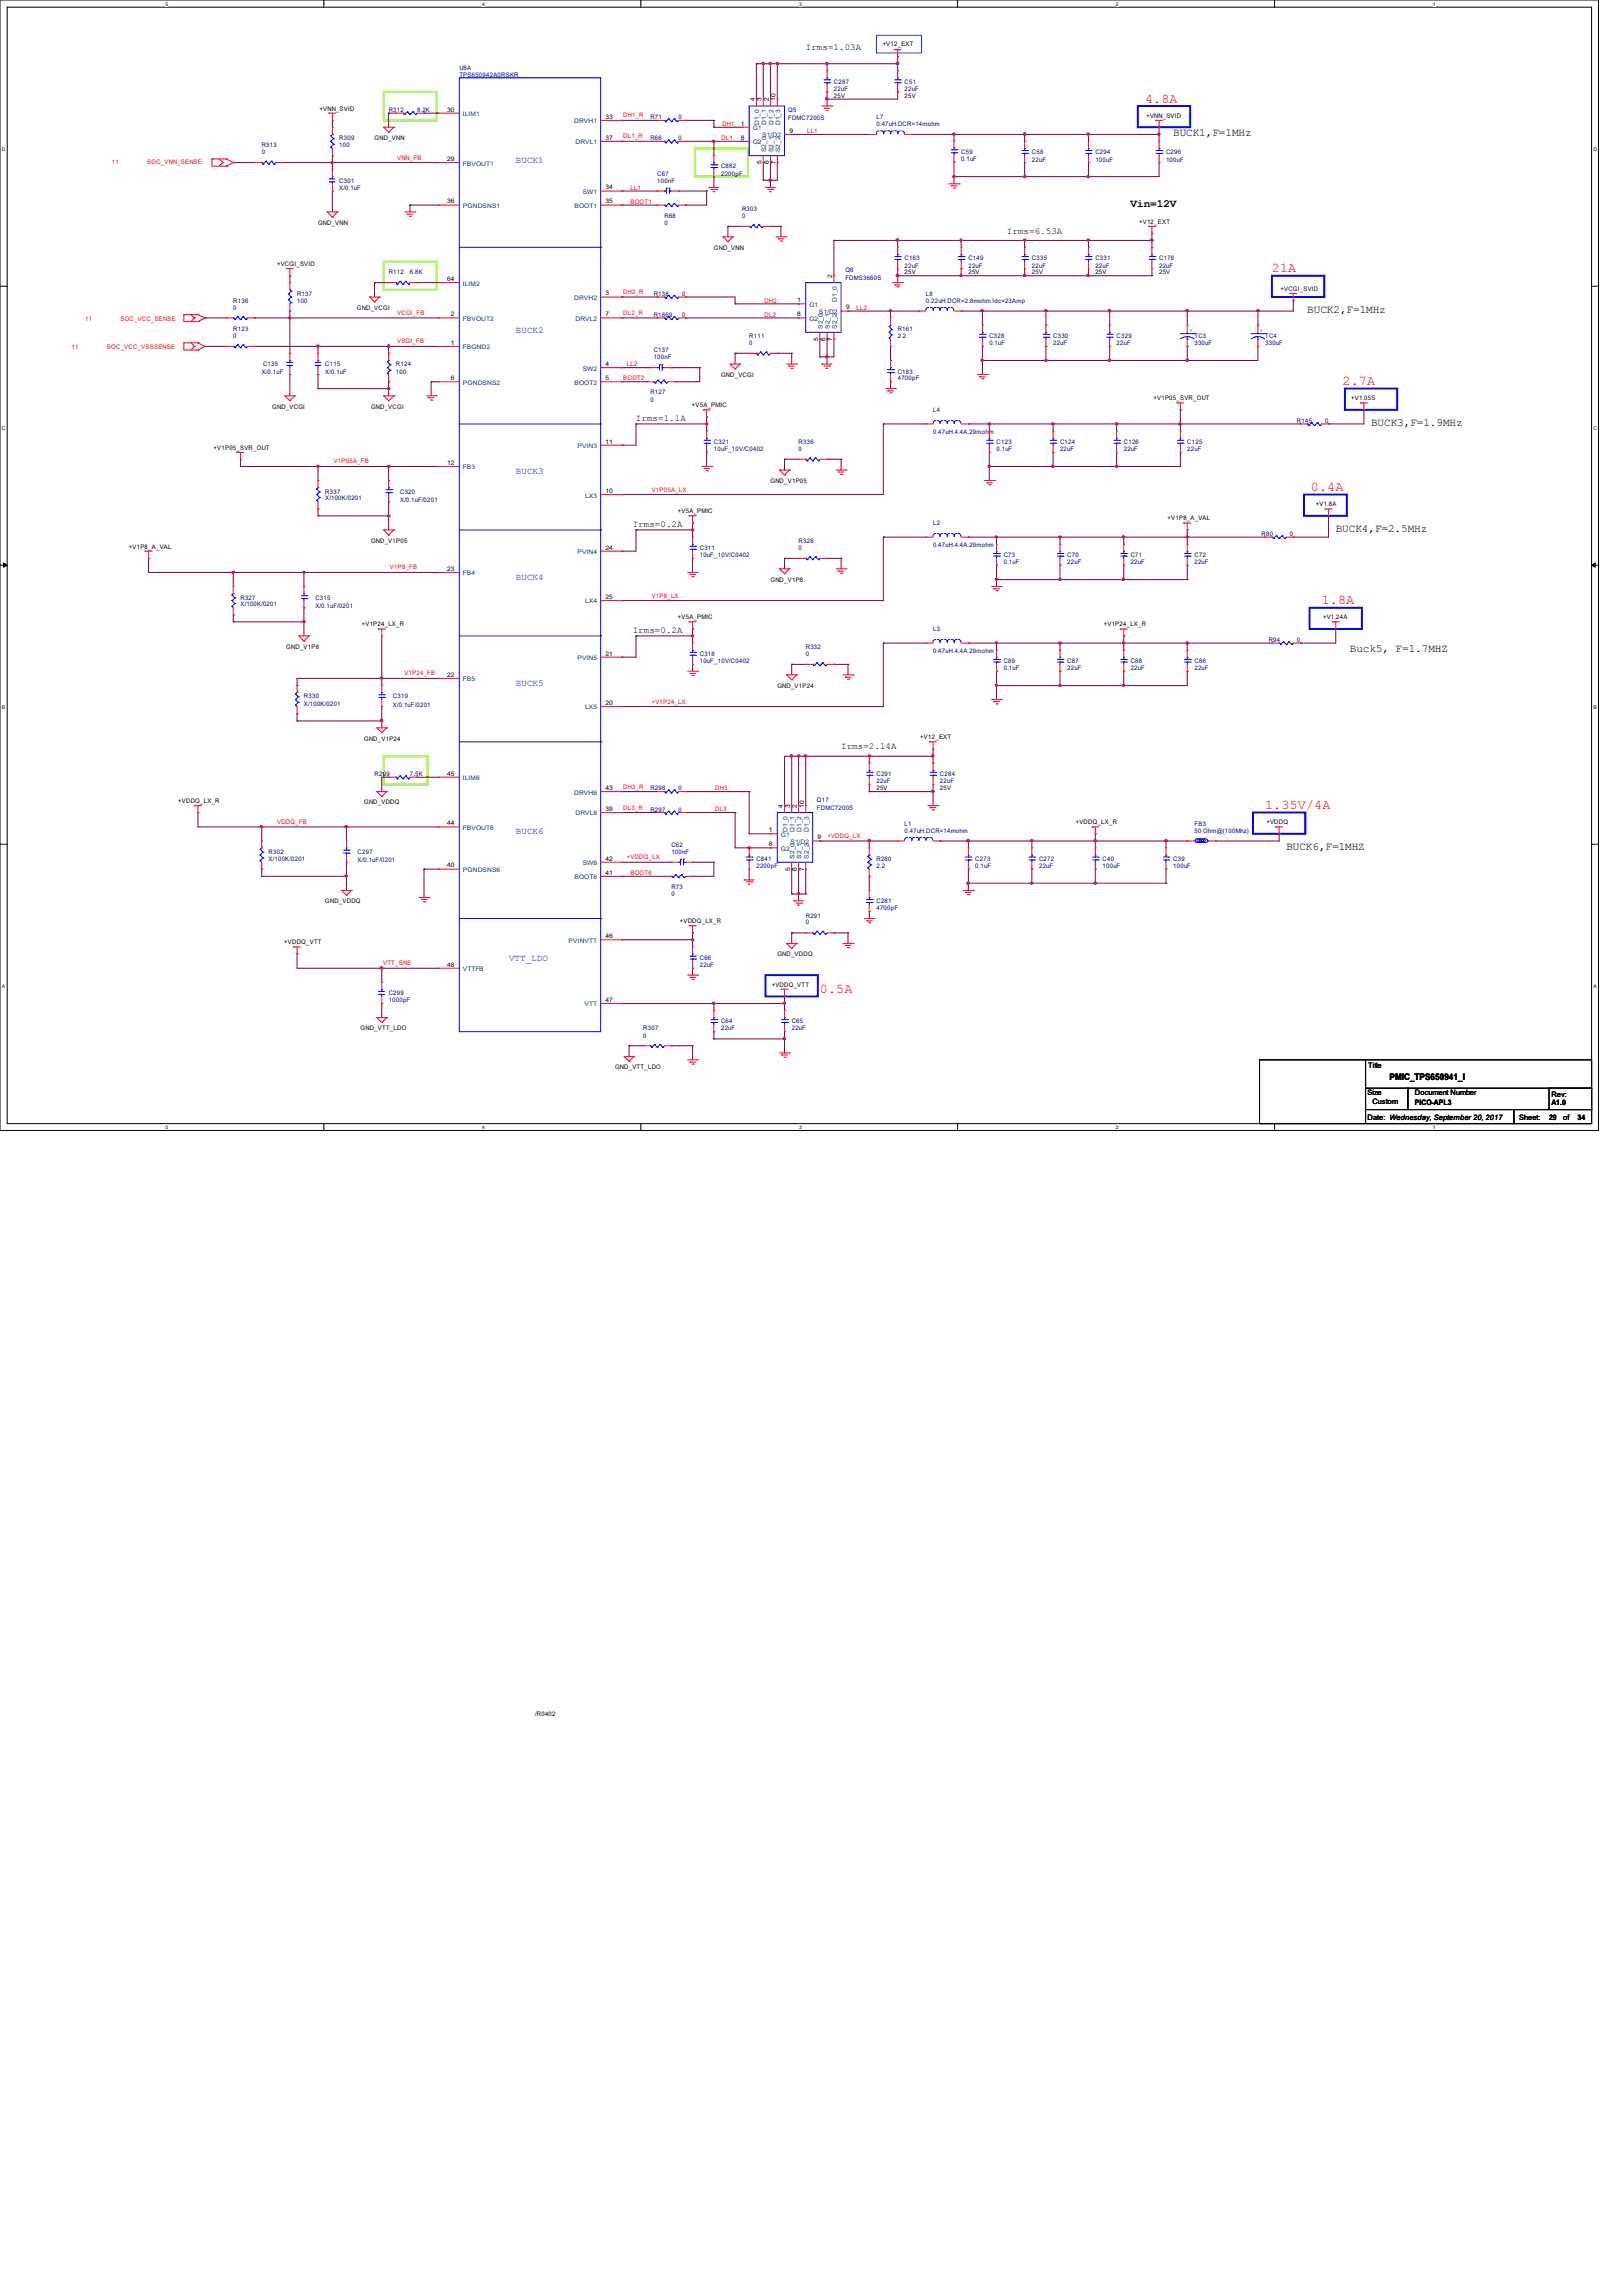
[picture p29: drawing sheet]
<svg xmlns="http://www.w3.org/2000/svg" width="210mm" height="297mm" viewBox="0 0 210 297" stroke-linecap="round" stroke-linejoin="round" font-family="sans-serif">
<defs><g id="words">
<g font-size="1.7" fill="#f00">
<text x="148.2" y="13.3">4.8A</text>
<text x="164.6" y="35.3">21A</text>
<text x="173.7" y="49.9">2.7A</text>
<text x="169.6" y="63.6">0.4A</text>
<text x="171" y="78.2">1.8A</text>
<text x="163.7" y="104.7">1.35V/4A</text>
<text x="106.1" y="128.5">0.5A</text>
</g>
<g font-size="1.4">
<text x="151.8" y="17.7">BUCK1,F=1MHz</text>
<text x="146.3" y="26.8">Vin=12V</text>
<text x="169.2" y="40.5">BUCK2,F=1MHz</text>
<text x="177.4" y="55.2">BUCK3,F=1.9MHz</text>
<text x="172.8" y="68.9">BUCK4,F=2.5MHz</text>
<text x="174.7" y="84.4">Buck5, F=1.7MHZ</text>
<text x="166.5" y="110">BUCK6,F=1MHZ</text>
</g>
<g font-size="1.2">
<text x="104.3" y="6.5">Irms=1.03A</text>
<text x="130.3" y="30.3">Irms=6.53A</text>
<text x="82.3" y="54.5">Irms=1.1A</text>
<text x="81.9" y="68.2">Irms=0.2A</text>
<text x="81.9" y="81.9">Irms=0.2A</text>
<text x="108.8" y="97">Irms=2.14A</text>
<text x="179.8" y="139.8">PMIC_TPS650941_I</text>
</g>
<g font-size="1.2" fill="#00f">
<text x="66.8" y="21.1">BUCK1</text>
<text x="66.8" y="43.1">BUCK2</text>
<text x="66.8" y="61.3">BUCK3</text>
<text x="66.8" y="75.1">BUCK4</text>
<text x="66.8" y="88.8">BUCK5</text>
<text x="66.8" y="108">BUCK6</text>
<text x="65.9" y="124.4">VTT_LDO</text>
</g>
<g font-size="1">
<text x="177" y="141.7">Size</text>
<text x="177" y="138.3">Title</text>
<text x="177.6" y="142.9">Custom</text>
<text x="183.1" y="143">PICO-APL3</text>
<text x="183.1" y="141.7">Document Number</text>
<text x="200.7" y="143.1">A1.0</text>
<text x="200.7" y="141.9">Rev:</text>
<text x="177" y="144.9">Date: Wednesday, September 20, 2017</text>
<text x="196.6" y="144.9">Sheet:</text>
<text x="200.4" y="145">29</text>
<text x="202.3" y="144.9">of</text>
<text x="204.1" y="145">34</text>
</g>
<g font-size=".8" fill="#000080">
<text x="59.4" y="9">U8A</text>
<text x="59.4" y="9.9">TPS650942A0RSKR</text>
<text x="107.9" y="10.8">C287</text>
<text x="107.9" y="11.8">22uF</text>
<text x="117.1" y="10.8">C51</text>
<text x="117.1" y="11.8">22uF</text>
<text x="50.3" y="14.5">R312</text>
<text x="54" y="14.5">8.2K</text>
<text x="84.2" y="15.4">R71</text>
<text x="87.8" y="15.4">0</text>
<text x="102" y="14.5">Q5</text>
<text x="102" y="15.6">FDMC7200S</text>
<text x="113.4" y="15.4">L7</text>
<text x="113.4" y="16.3">0.47uH.DCR=14mohm</text>
<text x="33.9" y="19">R313</text>
<text x="33.9" y="20">0</text>
<text x="43.9" y="23.6">C301</text>
<text x="43.9" y="18.2">R309</text>
<text x="43.9" y="19">100</text>
<text x="84.2" y="18.2">R66</text>
<text x="85.1" y="22.7">C67</text>
<text x="85.1" y="23.6">100nF</text>
<text x="87.8" y="18.2">0</text>
<text x="93.3" y="21.8">C882</text>
<text x="93.3" y="22.7">2200pF</text>
<text x="124.4" y="19.9">C59</text>
<text x="124.4" y="20.8">0.1uF</text>
<text x="133.5" y="20">C58</text>
<text x="133.5" y="20.9">22uF</text>
<text x="141.7" y="20">C294</text>
<text x="141.7" y="20.9">100uF</text>
<text x="150.9" y="20">C296</text>
<text x="150.9" y="20.9">100uF</text>
<text x="43.9" y="24.6">X/0.1uF</text>
<text x="86" y="28.2">R68</text>
<text x="86" y="29.1">0</text>
<text x="96" y="27.3">R303</text>
<text x="96" y="28.2">0</text>
<text x="50.3" y="35.5">R112</text>
<text x="53" y="35.5">6.8K</text>
<text x="109.4" y="35.2">Q8</text>
<text x="117.1" y="33.7">C163</text>
<text x="117.1" y="34.6">22uF</text>
<text x="125.3" y="33.7">C149</text>
<text x="125.3" y="34.6">22uF</text>
<text x="133.5" y="33.7">C335</text>
<text x="133.5" y="34.6">22uF</text>
<text x="141.7" y="33.7">C331</text>
<text x="141.7" y="34.6">22uF</text>
<text x="150" y="33.7">C178</text>
<text x="150" y="34.6">22uF</text>
<text x="30.2" y="39.2">R136</text>
<text x="30.2" y="40.1">0</text>
<text x="38.4" y="38.3">R137</text>
<text x="38.4" y="39.2">100</text>
<text x="84.6" y="38.3">R138</text>
<text x="84.6" y="41">R1869</text>
<text x="88.3" y="38.3">0</text>
<text x="88.3" y="41">0</text>
<text x="109.4" y="36.2">FDMS3660S</text>
<text x="119.8" y="38.3">L8</text>
<text x="119.8" y="39.2">0.22uH.DCR=2.8mohm.Idc=23Amp</text>
<text x="30.2" y="42.8">R123</text>
<text x="30.2" y="43.8">0</text>
<text x="34" y="47.4">C135</text>
<text x="42.1" y="47.4">C115</text>
<text x="51.2" y="47.4">R124</text>
<text x="84.6" y="45.6">C137</text>
<text x="84.6" y="46.5">100nF</text>
<text x="96.9" y="43.8">R111</text>
<text x="96.9" y="44.7">0</text>
<text x="116.2" y="42.8">R161</text>
<text x="116.2" y="43.8">2.2</text>
<text x="128" y="43.8">C328</text>
<text x="128" y="44.7">0.1uF</text>
<text x="136.3" y="43.8">C330</text>
<text x="136.3" y="44.7">22uF</text>
<text x="144.5" y="43.8">C329</text>
<text x="144.5" y="44.7">22uF</text>
<text x="154.6" y="43.8">TC3</text>
<text x="154.6" y="44.7">330uF</text>
<text x="163.7" y="43.8">TC4</text>
<text x="163.7" y="44.7">330uF</text>
<text x="33.9" y="48.3">X/0.1uF</text>
<text x="42.1" y="48.3">X/0.1uF</text>
<text x="51.2" y="48.3">100</text>
<text x="84.2" y="51.1">R127</text>
<text x="84.2" y="52">0</text>
<text x="116.2" y="48.3">C183</text>
<text x="116.2" y="49.2">4700pF</text>
<text x="120.7" y="53.3">L4</text>
<text x="92.4" y="57.5">C321</text>
<text x="92.4" y="58.4">10uF_10V/C0402</text>
<text x="103.3" y="57.5">R336</text>
<text x="103.3" y="58.4">0</text>
<text x="120.7" y="56.2">0.47uH.4.4A.29mohm</text>
<text x="129" y="57.5">C123</text>
<text x="129" y="58.4">0.1uF</text>
<text x="137.2" y="57.5">C124</text>
<text x="137.2" y="58.4">22uF</text>
<text x="145.4" y="57.5">C126</text>
<text x="145.4" y="58.4">22uF</text>
<text x="153.6" y="57.5">C125</text>
<text x="153.6" y="58.4">22uF</text>
<text x="167.8" y="54.7">R145</text>
<text x="171.5" y="54.7">0</text>
<text x="42.1" y="63.9">R337</text>
<text x="42.1" y="64.8">X/100K/0201</text>
<text x="51.8" y="63.9">C320</text>
<text x="51.8" y="65">X/0.1uF/0201</text>
<text x="90.6" y="71.2">C311</text>
<text x="103.3" y="70.3">R328</text>
<text x="103.3" y="71.2">0</text>
<text x="120.7" y="68">L2</text>
<text x="120.7" y="70.8">0.47uH.4.4A.29mohm</text>
<text x="163.2" y="69.3">R80</text>
<text x="166.9" y="69.3">0</text>
<text x="31.1" y="77.6">R327</text>
<text x="40.8" y="77.6">C315</text>
<text x="90.6" y="72.1">10uF_10V/C0402</text>
<text x="129.9" y="72.1">C73</text>
<text x="129.9" y="73">0.1uF</text>
<text x="138.1" y="72.1">C70</text>
<text x="138.1" y="73">22uF</text>
<text x="146.3" y="72.1">C71</text>
<text x="146.3" y="73">22uF</text>
<text x="154.6" y="72.1">C72</text>
<text x="154.6" y="73">22uF</text>
<text x="31.1" y="78.5">X/100K/0201</text>
<text x="40.8" y="78.7">X/0.1uF/0201</text>
<text x="104.3" y="84">R332</text>
<text x="120.7" y="81.7">L3</text>
<text x="164.2" y="83.1">R94</text>
<text x="167.8" y="83.1">0</text>
<text x="90.6" y="84.9">C318</text>
<text x="90.6" y="85.8">10uF_10V/C0402</text>
<text x="104.3" y="84.9">0</text>
<text x="120.7" y="84.5">0.47uH.4.4A.29mohm</text>
<text x="129.9" y="85.8">C89</text>
<text x="129.9" y="86.7">0.1uF</text>
<text x="138.1" y="85.8">C87</text>
<text x="138.1" y="86.7">22uF</text>
<text x="146.3" y="85.8">C88</text>
<text x="146.3" y="86.7">22uF</text>
<text x="154.6" y="85.8">C86</text>
<text x="154.6" y="86.7">22uF</text>
<text x="39.3" y="90.4">R330</text>
<text x="39.3" y="91.3">X/100K/0201</text>
<text x="50.8" y="90.4">C319</text>
<text x="50.8" y="91.5">X/0.1uF/0201</text>
<text x="48.5" y="100.5">R299</text>
<text x="53" y="100.5">7.5K</text>
<text x="113.4" y="100.5">C291</text>
<text x="113.4" y="101.3">22uF</text>
<text x="121.6" y="100.5">C284</text>
<text x="121.6" y="101.3">22uF</text>
<text x="84.2" y="105">R297</text>
<text x="84.2" y="102.3">R298</text>
<text x="87.8" y="105">0</text>
<text x="87.8" y="102.3">0</text>
<text x="105.7" y="103.8">Q17</text>
<text x="105.7" y="104.8">FDMC7200S</text>
<text x="117.1" y="106.8">L1</text>
<text x="117.1" y="107.8">0.47uH.DCR=14mohm</text>
<text x="154.6" y="106.8">FB3</text>
<text x="154.6" y="107.8">50 Ohm@(100Mhz)</text>
<text x="34.8" y="110.5">R302</text>
<text x="34.8" y="111.4">X/100K/0201</text>
<text x="46.3" y="110.5">C297</text>
<text x="46.3" y="111.6">X/0.1uF/0201</text>
<text x="86.9" y="109.6">C62</text>
<text x="86.9" y="110.5">100nF</text>
<text x="97.9" y="111.4">C841</text>
<text x="97.9" y="112.3">2200pF</text>
<text x="113.4" y="111.4">R280</text>
<text x="113.4" y="112.3">2.2</text>
<text x="126.2" y="111.4">C273</text>
<text x="126.2" y="112.3">0.1uF</text>
<text x="134.5" y="111.4">C272</text>
<text x="134.5" y="112.3">22uF</text>
<text x="142.7" y="111.4">C40</text>
<text x="142.7" y="112.3">100uF</text>
<text x="151.8" y="111.4">C39</text>
<text x="151.8" y="112.3">100uF</text>
<text x="86.9" y="115.1">R73</text>
<text x="86.9" y="116">0</text>
<text x="104.3" y="118.7">R291</text>
<text x="104.3" y="119.6">0</text>
<text x="113.4" y="116.9">C281</text>
<text x="113.4" y="117.8">4700pF</text>
<text x="90.6" y="124.2">C66</text>
<text x="90.6" y="125.1">22uF</text>
<text x="50.3" y="128.8">C299</text>
<text x="50.3" y="129.7">1000pF</text>
<text x="83.2" y="133.3">R307</text>
<text x="83.2" y="134.3">0</text>
<text x="93.3" y="132.5">C64</text>
<text x="93.3" y="133.3">22uF</text>
<text x="102.5" y="132.5">C65</text>
<text x="102.5" y="133.3">22uF</text>
</g>
<g font-size=".8">
<text x="114.2" y="6">+V12_EXT</text>
<text x="41.4" y="14.3">+VNN_SVID</text>
<text x="57.9" y="14.4">30</text>
<text x="78.4" y="15.4">33</text>
<text x="95.8" y="16.3">1</text>
<text x="97.7" y="13.1" transform="rotate(-90 97.7 13.1)">4</text>
<text x="98.5" y="13.1" transform="rotate(-90 98.5 13.1)">3</text>
<text x="99.5" y="13.1" transform="rotate(-90 99.5 13.1)">2</text>
<text x="100.4" y="13.1" transform="rotate(-90 100.4 13.1)">10</text>
<text x="102.2" y="17.2">9</text>
<text x="107.9" y="12.7">25V</text>
<text x="117.1" y="12.7">25V</text>
<text x="148.3" y="15.2">+VNN_SVID</text>
<text x="48.5" y="18.2">GND_VNN</text>
<text x="57.9" y="20.8">29</text>
<text x="78.4" y="18.1">37</text>
<text x="95.8" y="18.1">8</text>
<text x="98.5" y="21.3" transform="rotate(-90 98.5 21.3)">5</text>
<text x="99.5" y="21.3" transform="rotate(-90 99.5 21.3)">6</text>
<text x="100.4" y="21.3" transform="rotate(-90 100.4 21.3)">7</text>
<text x="41.2" y="29.1">GND_VNN</text>
<text x="57.9" y="26.3">36</text>
<text x="78.4" y="26.3">35</text>
<text x="78.4" y="24.5">34</text>
<text x="147.4" y="29">+V12_EXT</text>
<text x="35.9" y="34.4">+VCGI_SVID</text>
<text x="92.4" y="32.3">GND_VNN</text>
<text x="107.7" y="35.9" transform="rotate(-90 107.7 35.9)">2</text>
<text x="117.1" y="35.5">25V</text>
<text x="125.3" y="35.5">25V</text>
<text x="133.5" y="35.5">25V</text>
<text x="141.7" y="35.5">25V</text>
<text x="150" y="35.5">25V</text>
<text x="46.2" y="40.1">GND_VCGI</text>
<text x="57.9" y="36.4">64</text>
<text x="58.3" y="40.9">2</text>
<text x="78.4" y="38.2">3</text>
<text x="78.4" y="40.9">7</text>
<text x="103.2" y="39.1">1</text>
<text x="103.2" y="40.9">8</text>
<text x="109.5" y="40">9</text>
<text x="165.7" y="37.6">+VCGI_SVID</text>
<text x="58.3" y="44.6">1</text>
<text x="78.4" y="47.4">4</text>
<text x="105.9" y="44.1" transform="rotate(-90 105.9 44.1)">5</text>
<text x="106.8" y="44.1" transform="rotate(-90 106.8 44.1)">6</text>
<text x="107.7" y="44.1" transform="rotate(-90 107.7 44.1)">7</text>
<text x="35.2" y="52.9">GND_VCGI</text>
<text x="48" y="52.9">GND_VCGI</text>
<text x="58.3" y="49.2">6</text>
<text x="78.4" y="49.2">5</text>
<text x="89.5" y="52.6">+V5A_PMIC</text>
<text x="93.3" y="48.8">GND_VCGI</text>
<text x="149.3" y="51.8">+V1P05_SVR_OUT</text>
<text x="174.8" y="51.8">+V1.05S</text>
<text x="27.6" y="58.2">+V1P05_SVR_OUT</text>
<text x="78.4" y="57.4">11</text>
<text x="57.9" y="60.2">12</text>
<text x="78.4" y="63.8">10</text>
<text x="99.7" y="62.5">GND_V1P05</text>
<text x="170.3" y="65.5">+V1.8A</text>
<text x="16.7" y="71">+V1P8_A_VAL</text>
<text x="48" y="70.3">GND_V1P05</text>
<text x="78.4" y="71.1">24</text>
<text x="87.7" y="66.3">+V5A_PMIC</text>
<text x="151.1" y="67.3">+V1P8_A_VAL</text>
<text x="57.9" y="73.9">23</text>
<text x="78.4" y="77.5">25</text>
<text x="99.7" y="75.3">GND_V1P8</text>
<text x="37" y="84">GND_V1P8</text>
<text x="46.8" y="81.1">+V1P24_LX_R</text>
<text x="87.7" y="80">+V5A_PMIC</text>
<text x="142.8" y="81.1">+V1P24_LX_R</text>
<text x="171.2" y="80.1">+V1.24A</text>
<text x="57.9" y="87.6">22</text>
<text x="78.4" y="84.8">21</text>
<text x="100.6" y="89">GND_V1P24</text>
<text x="47.1" y="95.9">GND_V1P24</text>
<text x="78.4" y="91.2">20</text>
<text x="119.1" y="95.7">+V12_EXT</text>
<text x="57.9" y="100.4">45</text>
<text x="23.1" y="103.9">+VDDQ_LX_R</text>
<text x="47.1" y="104.1">GND_VDDQ</text>
<text x="57.9" y="106.8">44</text>
<text x="78.4" y="102.2">43</text>
<text x="78.4" y="104.9">39</text>
<text x="99.5" y="107.7">1</text>
<text x="101.3" y="104.5" transform="rotate(-90 101.3 104.5)">4</text>
<text x="102.2" y="104.5" transform="rotate(-90 102.2 104.5)">3</text>
<text x="103.1" y="104.5" transform="rotate(-90 103.1 104.5)">2</text>
<text x="104.1" y="104.5" transform="rotate(-90 104.1 104.5)">10</text>
<text x="113.4" y="102.3">25V</text>
<text x="121.6" y="102.3">25V</text>
<text x="139.2" y="106.7">+VDDQ_LX_R</text>
<text x="163.9" y="106.7">+VDDQ</text>
<text x="57.9" y="112.3">40</text>
<text x="78.4" y="111.4">42</text>
<text x="78.4" y="113.2">41</text>
<text x="99.5" y="109.5">8</text>
<text x="102.2" y="112.7" transform="rotate(-90 102.2 112.7)">5</text>
<text x="103.1" y="112.7" transform="rotate(-90 103.1 112.7)">6</text>
<text x="104.1" y="112.7" transform="rotate(-90 104.1 112.7)">7</text>
<text x="105.8" y="108.6">9</text>
<text x="42.1" y="116.9">GND_VDDQ</text>
<text x="88" y="119.5">+VDDQ_LX_R</text>
<text x="36.8" y="122.2">+VDDQ_VTT</text>
<text x="57.9" y="125.1">48</text>
<text x="78.4" y="121.4">46</text>
<text x="100.6" y="123.8">GND_VDDQ</text>
<text x="78.4" y="129.7">47</text>
<text x="99.9" y="127.7">+VDDQ_VTT</text>
<text x="46.7" y="133.3">GND_VTT_LDO</text>
<text x="79.6" y="138.4">GND_VTT_LDO</text>
<text x="69.3" y="222.1">/R0402</text>
</g>
<g font-size=".8" fill="#004080">
<text x="59.9" y="15">ILIM1</text>
<text x="74.3" y="16">DRVH1</text>
<text x="97.4" y="16.8">G1</text>
<text x="98.3" y="16.2" transform="rotate(-90 98.3 16.2)">D1_0</text>
<text x="98.6" y="17.8">S1/D2</text>
<text x="99.1" y="16.2" transform="rotate(-90 99.1 16.2)">D1_1</text>
<text x="100.1" y="16.2" transform="rotate(-90 100.1 16.2)">D1_2</text>
<text x="101" y="16.2" transform="rotate(-90 101 16.2)">D1_3</text>
<text x="59.9" y="21.4">FBVOUT1</text>
<text x="74.5" y="18.7">DRVL1</text>
<text x="97.4" y="18.7">G2</text>
<text x="99.1" y="19.7" transform="rotate(-90 99.1 19.7)">S2_0</text>
<text x="100.1" y="19.7" transform="rotate(-90 100.1 19.7)">S2_1</text>
<text x="101" y="19.7" transform="rotate(-90 101 19.7)">S2_2</text>
<text x="59.9" y="26.9">PGNDSNS1</text>
<text x="74.3" y="26.9">BOOT1</text>
<text x="75.4" y="25.1">SW1</text>
<text x="59.9" y="37">ILIM2</text>
<text x="59.9" y="41.5">FBVOUT2</text>
<text x="74.3" y="38.8">DRVH2</text>
<text x="74.5" y="41.5">DRVL2</text>
<text x="104.7" y="39.7">G1</text>
<text x="104.7" y="41.5">G2</text>
<text x="106" y="40.6">S1/D2</text>
<text x="108.3" y="39.1" transform="rotate(-90 108.3 39.1)">D1_0</text>
<text x="59.9" y="45.2">FBGND2</text>
<text x="75.4" y="48">SW2</text>
<text x="106.5" y="42.5" transform="rotate(-90 106.5 42.5)">S2_0</text>
<text x="107.4" y="42.5" transform="rotate(-90 107.4 42.5)">S2_1</text>
<text x="108.3" y="42.5" transform="rotate(-90 108.3 42.5)">S2_2</text>
<text x="59.9" y="49.8">PGNDSNS2</text>
<text x="74.3" y="49.8">BOOT2</text>
<text x="74.7" y="58">PVIN3</text>
<text x="59.9" y="60.7">FB3</text>
<text x="75.7" y="64.4">LX3</text>
<text x="74.7" y="71.7">PVIN4</text>
<text x="59.9" y="74.5">FB4</text>
<text x="75.7" y="78.1">LX4</text>
<text x="59.9" y="88.2">FB5</text>
<text x="74.7" y="85.4">PVIN5</text>
<text x="75.7" y="91.8">LX5</text>
<text x="59.9" y="101">ILIM6</text>
<text x="59.9" y="107.4">FBVOUT6</text>
<text x="74.3" y="102.8">DRVH6</text>
<text x="74.5" y="105.5">DRVL6</text>
<text x="101.9" y="107.7" transform="rotate(-90 101.9 107.7)">D1_0</text>
<text x="102.8" y="107.7" transform="rotate(-90 102.8 107.7)">D1_1</text>
<text x="103.7" y="107.7" transform="rotate(-90 103.7 107.7)">D1_2</text>
<text x="104.6" y="107.7" transform="rotate(-90 104.6 107.7)">D1_3</text>
<text x="59.9" y="112.9">PGNDSNS6</text>
<text x="74.3" y="113.8">BOOT6</text>
<text x="75.4" y="112">SW6</text>
<text x="101.1" y="108.3">G1</text>
<text x="101.1" y="110.1">G2</text>
<text x="102.3" y="109.2">S1/D2</text>
<text x="102.8" y="111.1" transform="rotate(-90 102.8 111.1)">S2_0</text>
<text x="103.7" y="111.1" transform="rotate(-90 103.7 111.1)">S2_1</text>
<text x="104.6" y="111.1" transform="rotate(-90 104.6 111.1)">S2_2</text>
<text x="59.9" y="125.7">VTTFB</text>
<text x="73.6" y="122">PVINVTT</text>
<text x="75.7" y="130.3">VTT</text>
</g>
<g font-size=".8" fill="#f00">
<text x="80.6" y="15.2">DH1_R</text>
<text x="80.6" y="17.9">DL1_R</text>
<text x="93.5" y="16.3">DH1</text>
<text x="104.4" y="17.2">LL1</text>
<text x="14.5" y="21.3">11</text>
<text x="19.1" y="21.3">SOC_VNN_SENSE</text>
<text x="51.4" y="20.7">VNN_FB</text>
<text x="93.3" y="18.1">DL1</text>
<text x="81.6" y="26.4">BOOT1</text>
<text x="81.6" y="24.6">LL1</text>
<text x="11" y="41.5">11</text>
<text x="15.6" y="41.5">SOC_VCC_SENSE</text>
<text x="51.4" y="40.8">VCGI_FB</text>
<text x="80.6" y="40.8">DL2_R</text>
<text x="80.6" y="38.1">DH2_R</text>
<text x="98.9" y="39.2">DH2</text>
<text x="98.9" y="41">DL2</text>
<text x="110.8" y="40.1">LL2</text>
<text x="9.3" y="45.1">11</text>
<text x="13.8" y="45.1">SOC_VCC_VSSSENSE</text>
<text x="51.4" y="44.4">VSGI_FB</text>
<text x="81.1" y="47.4">LL2</text>
<text x="80.6" y="49.2">BOOT2</text>
<text x="43.2" y="60">V1P05A_FB</text>
<text x="84.3" y="63.6">V1P05A_LX</text>
<text x="50.5" y="73.7">V1P8_FB</text>
<text x="84.3" y="77.3">V1P8_LX</text>
<text x="52.3" y="87.4">V1P24_FB</text>
<text x="84.3" y="91.1">+V1P24_LX</text>
<text x="35.9" y="106.6">VDDQ_FB</text>
<text x="80.6" y="102.1">DH3_R</text>
<text x="80.6" y="104.8">DL3_R</text>
<text x="92.5" y="102.3">DH3</text>
<text x="92.5" y="105">DL3</text>
<text x="81.1" y="111.2">+VDDQ_LX</text>
<text x="81.6" y="113.2">BOOT6</text>
<text x="107.1" y="108.5">+VDDQ_LX</text>
<text x="49.6" y="124.9">VTT_SNS</text>
</g>
<g font-size=".8" fill="#00f">
<text x="153.9" y="42.9">+</text>
<text x="163.1" y="42.9">+</text>
</g>
<g font-size=".6">
<text x="21.4" y=".7">5</text>
<text x="62.4" y=".7">4</text>
<text x="103.4" y=".7">3</text>
<text x="144.4" y=".7">2</text>
<text x="185.4" y=".7">1</text>
<text x=".3" y="19.6">D</text>
<text x="206.2" y="19.6">D</text>
<text x=".3" y="55.7">C</text>
<text x="206.2" y="55.7">C</text>
<text x=".3" y="91.8">B</text>
<text x="206.2" y="91.8">B</text>
<text x=".3" y="127.9">A</text>
<text x="206.2" y="127.9">A</text>
<text x="21.4" y="146.1">5</text>
<text x="62.4" y="146.1">4</text>
<text x="103.4" y="146.1">3</text>
<text x="144.4" y="146.1">2</text>
<text x="185.4" y="146.1">1</text>
</g>
</g></defs>
<path d="M0 0h206.8v146.3h-206.8zM.9 .9h205.1v144.5h-205.1z" fill="none" stroke="#000" stroke-width=".13"/>
<g fill="#fff">
<path d="M21.4 .1h.4v.7h-.4z"/>
<path d="M21.4 145.5h.4v.8h-.4z"/>
</g>
<path d="M41.9 0v.9M41.9 145.4v.9" fill="none" stroke="#000" stroke-width=".13"/>
<g fill="#fff">
<path d="M62.4 .1h.3v.7h-.3z"/>
<path d="M62.4 145.5h.3v.8h-.3z"/>
</g>
<path d="M82.9 0v.9M82.9 145.4v.9" fill="none" stroke="#000" stroke-width=".13"/>
<g fill="#fff">
<path d="M103.4 .1h.4v.7h-.4z"/>
<path d="M103.4 145.5h.4v.8h-.4z"/>
</g>
<path d="M123.9 0v.9M123.9 145.4v.9" fill="none" stroke="#000" stroke-width=".13"/>
<g fill="#fff">
<path d="M144.4 .1h.3v.7h-.3z"/>
<path d="M144.4 145.5h.3v.8h-.3z"/>
</g>
<path d="M164.9 0v.9M164.9 145.4v.9" fill="none" stroke="#000" stroke-width=".13"/>
<g fill="#fff">
<path d="M185.4 .1h.4v.7h-.4z"/>
<path d="M185.4 145.5h.4v.8h-.4z"/>
<path d="M.3 19h.4v.7h-.4z"/>
<path d="M206.2 19h.5v.7h-.5z"/>
<path d="M.3 55.1h.4v.7h-.4z"/>
<path d="M206.2 55.1h.5v.7h-.5z"/>
</g>
<path d="M0 37h.9M206 37h.9" fill="none" stroke="#000" stroke-width=".13"/>
<g fill="#fff">
<path d="M.3 91.2h.4v.7h-.4z"/>
<path d="M206.2 91.2h.4v.7h-.4z"/>
</g>
<path d="M0 73.2h.9M206 73.2h.9" fill="none" stroke="#000" stroke-width=".13"/>
<path d="M.5 72.9l.4 .3-.4 .2zM206 73.2l.4-.3v.5z" fill="#000" stroke="#000" stroke-width=".13"/>
<g fill="#fff">
<path d="M.3 127.3h.3v.7h-.3z"/>
<path d="M206.2 127.3h.4v.7h-.4z"/>
</g>
<path d="M0 109.3h.9M206 109.3h.9M163 137.2h13.7v8.2h-13.7zM176.7 137.2h29.3v3.6h-29.3zM176.7 140.8h5.5v2.8h-5.5zM176.7 143.6h19.2v1.8h-19.2zM182.2 140.8h23.8v2.8h-23.8zM195.9 143.6h10.1v1.8h-10.1zM200.4 140.8h5.6v2.8h-5.6z" fill="none" stroke="#000" stroke-width=".13"/>
<path d="M113.4 4.6h5.9v2.3h-5.9z" fill="none" stroke="#0080ff" stroke-width=".13"/>
<path d="M147.2 13.7h6.8v2.8h-6.8zM164.6 35.7h6.8v2.7h-6.8zM174 50.3h6.8v2.7h-6.8zM168.7 64h5.6v2.8h-5.6zM169.5 78.7h6.7v2.7h-6.7zM162.1 105.2h6.8v2.7h-6.8zM99.1 126.2h6.7v2.7h-6.7z" fill="none" stroke="#00f" stroke-width=".25"/>
<path d="M49.7 11.9h6.8v3.7h-6.8zM89.9 19.2h6.9v3.7h-6.9zM49.7 33.9h6.8v3.6h-6.8zM49.7 97.9h5.6v3.6h-5.6z" fill="none" stroke="#80ff00" stroke-width=".25"/>
<g fill="none" stroke="#800040" stroke-width=".13">
<path d="M43 15.6h.1M43 15.6v.9M50.3 14.6h.1M50.3 14.6v1.9M50.3 14.6h.9M54.9 14.6h.1M54.9 14.6h1.8M80.5 15.6h.1M80.5 18.3h.1M80.5 15.6h4.5M80.5 18.3h4.5M88.7 15.6h.1"/>
<path d="M88.7 15.6h3.7M88.7 18.3h7.3M92.4 18.3h.1M92.4 16.5h.1M92.4 15.6h.1M92.4 15.6v.9M92.4 18.3v1.9M92.4 16.5h3.6M96 18.3h.1M97.9 8.3h.1M97.9 8.3v4.5M97.9 8.3h18.3"/>
<path d="M98.8 8.3h.1M98.8 8.3v4.5M99.7 8.3h.1M99.7 8.3v4.5M100.6 8.3h.1M100.6 8.3v4.5M102.4 17.4h.1M102.4 17.4h10.1M107 11.9h.1M107 12.8h.1M107 8.3h.1M107 8.3v.8"/>
<path d="M107 11.9v1.8M116.2 8.3h.1M116.2 7.3h.1M116.2 11.9h.1M116.2 7.3v1.8M116.2 11.9v.9h-9.2M118 17.4h.1M118 17.4h32M123.4 17.4h.1M123.4 17.4v.8M132.6 17.4h.1M132.6 17.4v.9"/>
<path d="M140.8 17.4h.1M140.8 17.4v.9M150 17.4h.1M150 16.5h.1M150 16.5v1.8M30.2 21h.1M30.2 21h2.7M36.6 21h.1M36.6 21h20.1M37.5 35.7h.1M37.5 35.7v.9M43 21h.1"/>
<path d="M43 24.7h.1M43 20.2h.1M43 20.2v1.8M43 24.7v2.7M48.5 36.6h.1M48.5 36.6h1.8M48.5 36.6v1.8M53 26.5h.1M53 26.5h3.7M53 26.5v.9M54 36.6h.1M54 36.6h2.7"/>
<path d="M80.5 38.4h.1M80.5 26.5h.1M80.5 24.7h.1M80.5 38.4h4.5M80.5 26.5h4.5M80.5 24.7h4.5M87.8 24.7h.1M87.8 24.7h3.6M88.7 38.4h.1M88.7 26.5h.1M88.7 38.4h6.4v.9M91.4 24.7h.1"/>
<path d="M91.4 24.7v1.8h-2.7M92.4 24.3h.1M92.4 22.9v1.4M94.2 29.3h.1M94.2 29.3h1.8M94.2 29.3v1.3M95.1 39.3h.1M95.1 39.3h8.2M98.8 21h.1M98.8 23.3h.1M98.8 21v2.3M99.7 29.3h.1"/>
<path d="M99.7 23.3h.1M99.7 21h.1M99.7 29.3h1.3M99.7 21v3.3M100.6 21h.1M100.6 21v2.3h-1.8M101 29.3h.1M101 29.3v1.3M103.3 39.3h.1M107.9 31.1h.1M107.9 31.1h41.2M107.9 31.1v4.6"/>
<path d="M116.2 34.8h.1M116.2 31.1h.1M116.2 35.7h.1M116.2 31.1v.9M116.2 34.8v1.8M116.2 35.7h32.9M123.4 21h.1M123.4 22.9h.1M123.4 21v2.8M124.4 31.1h.1M124.4 34.8h.1M124.4 35.7h.1"/>
<path d="M124.4 31.1v.9M124.4 34.8v.9M132.6 31.1h.1M132.6 21h.1M132.6 34.8h.1M132.6 35.7h.1M132.6 22.9h.1M132.6 21v1.9M132.6 31.1v.9M132.6 34.8v.9M140.8 21h.1M140.8 22.9h.1"/>
<path d="M140.8 31.1h.1M140.8 35.7h.1M140.8 21v1.9M140.8 31.1v.9M140.8 34.8v.9M149.1 31.1h.1M149.1 35.7h.1M149.1 30.2h.1M149.1 30.2v1.8M149.1 34.8v.9M150 21h.1M150 21v1.9h-26.6"/>
<path d="M167.3 38.9h.1M167.3 38.9v1.4h-42.9M26.5 44.8h.1M26.5 41.1h.1M26.5 44.8h2.8M26.5 41.1h2.8M31.1 59.4h.1M31.1 59.4v1h25.6M32.9 44.8h.1M32.9 41.1h.1M32.9 44.8h23.8M32.9 41.1h23.8"/>
<path d="M37.5 41.1h.1M37.5 48.5h.1M37.5 40.3h.1M37.5 40.3v5.4M37.5 48.5v2.7M41.1 44.8h.1M41.1 48.5h.1M41.1 50.3h.1M41.1 44.8v.9M41.1 48.5v1.8M41.1 50.3h9.2M50.3 44.8h.1"/>
<path d="M50.3 49.4h.1M50.3 50.3h.1M50.3 44.8v.9M50.3 49.4v1.8M55.8 49.4h.1M55.8 49.4v1.8M55.8 49.4h.9M80.5 41.1h.1M80.5 49.4h.1M80.5 47.6h.1M80.5 57.6h.1M80.5 49.4h3.2"/>
<path d="M80.5 41.1h4.5M80.5 47.6h3.7M82.3 54.9h.1M82.3 54.9h9.1M82.3 54.9v2.7h-1.8M86.9 47.6h.1M86.9 47.6h3.7M87.3 49.4h.1M88.7 41.1h.1M88.7 41.1h14.6M90.6 47.6h.1M90.6 47.6v1.8h-3.3"/>
<path d="M91.4 58.5h.1M91.4 54.9h.1M91.4 54h.1M91.4 54v1.8M91.4 58.5v1.9M95.1 45.7h.1M95.1 45.7h1.8M95.1 45.7v1.4M100.6 45.7h.1M100.6 45.7h1.8M101.5 59.4h.1M101.5 59.4h1.8"/>
<path d="M101.5 59.4v1.4M102.4 45.7h.1M102.4 45.7v1.4M106.1 46.2h.1M106.1 43.9h.1M106.1 43.9v2.3M107 59.4h.1M107 46.2h.1M107 43.9h.1M107 59.4h1.8M107 43.9v3.2M107.9 43.9h.1"/>
<path d="M107.9 43.9v2.3h-1.8M108.8 59.4h.1M108.8 59.4v1.4M109.7 40.3h.1M109.7 40.3h9.2M114.3 54.9h.1M114.3 54.9h5.5M114.3 54.9v9.1h-33.8M115.2 40.3h.1M115.2 49.4h.1M115.2 44.8h.1M115.2 40.3v.8"/>
<path d="M115.2 44.8v1.9M115.2 49.4v.9M124.4 40.3h.1M125.3 54.9h.1M125.3 54.9h43M127.1 46.7h.1M127.1 44.8h.1M127.1 40.3h.1M127.1 40.3v1.8M127.1 44.8v3.7M128 58.5h.1M128 54.9h.1"/>
<path d="M128 54.9v.9M128 58.5v3.7M135.3 40.3h.1M135.3 44.8h.1M135.3 46.7h.1M135.3 40.3v1.8M135.3 44.8v1.9M136.3 58.5h.1M136.3 54.9h.1M136.3 54.9v.9M136.3 58.5v1.9M143.6 40.3h.1"/>
<path d="M143.6 44.8h.1M143.6 46.7h.1M143.6 40.3v1.8M143.6 44.8v1.9M144.5 58.5h.1M144.5 54.9h.1M144.5 54.9v.9M144.5 58.5v1.9M152.7 53h.1M152.7 58.5h.1M152.7 54.9h.1M152.7 53v2.8"/>
<path d="M152.7 58.5v1.9h-24.7M153.6 40.3h.1M153.6 44.8h.1M153.6 46.7h.1M153.6 40.3v1.8M153.6 44.8v1.9M162.8 40.3h.1M162.8 44.8h.1M162.8 40.3v1.8M162.8 44.8v1.9h-35.7M171.9 54.9h.1M176.5 53h.1"/>
<path d="M176.5 53v1.9h-4.6M19.2 72.3h.1M19.2 72.3v1.8h37.5M30.2 74.1h.1M30.2 79.6h.1M30.2 74.1v1.8M30.2 79.6v.9M39.3 74.1h.1M39.3 78.7h.1M39.3 74.1v1.8M39.3 78.7v3.6M41.1 65.9h.1"/>
<path d="M41.1 66.8h.1M41.1 60.4h.1M41.1 60.4v1.8M41.1 65.9v.9M41.1 66.8h9.2M50.3 64.9h.1M50.3 66.8h.1M50.3 60.4h.1M50.3 60.4v1.8M50.3 64.9v3.7M80.5 71.3h.1M80.5 77.7h.1"/>
<path d="M80.5 64h.1M82.3 68.6h.1M82.3 68.6v2.7h-1.8M82.3 68.6h7.3M89.6 67.7h.1M89.6 72.3h.1M89.6 68.6h.1M89.6 67.7v1.8M89.6 72.3v1.8M101.5 72.3h.1M101.5 72.3v1.3M101.5 72.3h1.8"/>
<path d="M107 72.3h.1M107 72.3h1.8M108.8 72.3h.1M108.8 72.3v1.3M114.3 69.5h.1M114.3 69.5v8.2h-33.8M114.3 69.5h5.5M125.3 69.5h.1M125.3 69.5h38.4M128 60.4h.1M128.9 75h.1M128.9 73.2h.1"/>
<path d="M128.9 69.5h.1M128.9 69.5v.9M128.9 73.2v2.7M128.9 75h24.7M136.3 60.4h.1M137.2 75h.1M137.2 69.5h.1M137.2 73.2h.1M137.2 69.5v.9M137.2 73.2v1.8M144.5 60.4h.1M145.4 69.5h.1"/>
<path d="M145.4 73.2h.1M145.4 69.5v.9M145.4 73.2v1.8M153.6 69.5h.1M153.6 68.6h.1M153.6 75h.1M153.6 73.2h.1M153.6 68.6v1.8M153.6 73.2v1.8M167.3 69.5h.1M171.9 66.8h.1M171.9 66.8v2.7h-4.6"/>
<path d="M30.2 80.5h.1M30.2 80.5h9.1M38.4 92.4h.1M38.4 93.3h.1M38.4 87.8h.1M38.4 88.7h.1M38.4 87.8h18.3M38.4 87.8v.9M38.4 92.4v.9M38.4 93.3h11M39.3 80.5h.1M49.4 87.8h.1"/>
<path d="M49.4 93.3h.1M49.4 91.4h.1M49.4 82.3v6.4M49.4 91.4v2.8M80.5 85h.1M80.5 91.4h.1M82.3 82.3h.1M82.3 82.3v2.7h-1.8M82.3 82.3h7.3M89.6 86h.1M89.6 82.3h.1M89.6 81.4h.1"/>
<path d="M89.6 81.4v1.8M89.6 86v.9M102.4 86h.1M102.4 97.9h.1M102.4 86v1.3M102.4 97.9v6.4M102.4 86h1.9M103.3 97.9h.1M103.3 97.9v6.4M104.3 97.9h.1M104.3 97.9v6.4M107.9 86h.1"/>
<path d="M107.9 86h1.8M109.7 86h.1M109.7 86v1.3M112.5 98.8h.1M112.5 97.9h.1M112.5 97.9v.9M114.3 83.2h.1M114.3 83.2v8.2h-33.8M114.3 83.2h5.5M120.7 97.9h.1M120.7 98.8h.1M120.7 97.9h-19.2v6.4"/>
<path d="M120.7 96.9v1.9M125.3 83.2h.1M125.3 83.2h39.3M128.9 88.7h.1M128.9 83.2h.1M128.9 86.9h.1M128.9 83.2v1M128.9 86.9v3.7M137.2 83.2h.1M137.2 86.9h.1M137.2 88.7h.1M137.2 83.2v1"/>
<path d="M137.2 86.9v1.8M145.4 83.2h.1M145.4 86.9h.1M145.4 82.3h.1M145.4 88.7h.1M145.4 82.3v1.9M145.4 86.9v1.8M153.6 83.2h.1M153.6 86.9h.1M153.6 83.2v1M153.6 86.9v1.8h-24.7M168.3 83.2h.1"/>
<path d="M172.8 81.4h.1M172.8 81.4v1.8h-4.5M25.6 105.2h.1M25.6 105.2v1.8h31.1M33.9 107h.1M33.9 112.5h.1M33.9 113.4h.1M33.9 113.4h10.9M33.9 107v1.8M33.9 112.5v.9M44.8 107h.1M44.8 113.4h.1"/>
<path d="M44.8 111.6h.1M44.8 107v1.8M44.8 111.6v3.6M49.4 102.4h.1M50.3 100.6h.1M50.3 100.6h-.9v1.8M54 100.6h.1M54 100.6h2.7M54.9 112.5h.1M54.9 112.5v3.7M54.9 112.5h1.8M80.5 113.4h.1"/>
<path d="M80.5 111.6h.1M80.5 102.4h.1M80.5 105.2h.1M80.5 113.4h5.5M80.5 111.6h6.4M80.5 102.4h4.5M80.5 105.2h4.5M88.7 102.4h.1M88.7 105.2h.1M88.7 102.4h8.2M88.7 105.2h6.4M89.6 113.4h.1"/>
<path d="M89.6 111.6h.1M89.6 111.6h2.8M92.4 111.6h.1M92.4 111.6v1.8h-2.8M95.1 105.2h.1M95.1 105.2v4.5h4.6M96.9 109.7h.1M96.9 102.4h.1M96.9 107.9h.1M96.9 113.9h.1M96.9 102.4v5.5M96.9 112.5v1.4"/>
<path d="M96.9 107.9h2.8M99.7 109.7h.1M101.5 104.3h.1M102.4 115.7h.1M102.4 112.5h.1M102.4 115.7h1.9M102.4 112.5v3.2M103.3 115.7h.1M103.3 112.5v4.1M104.3 115.7h.1M104.3 112.5v3.2M106.1 108.8h.1"/>
<path d="M106.1 108.8h10.1M112.5 118h.1M112.5 113.4h.1M112.5 108.8h.1M112.5 102.4h.1M112.5 101.5v.9M112.5 108.8v.9M112.5 113.4v1.8M112.5 118v.9M112.5 102.4h8.2M120.7 102.4h.1M120.7 101.5v2.8"/>
<path d="M121.6 108.8h.1M121.6 108.8h32M125.3 108.8h.1M125.3 114.3h.1M125.3 112.5h.1M125.3 114.3h25.6M125.3 108.8v.9M125.3 112.5v2.7M133.5 108.8h.1M133.5 112.5h.1M133.5 108.8v.9M133.5 112.5v1.8"/>
<path d="M141.7 107.9h.1M141.7 108.8h.1M141.7 112.5h.1M141.7 114.3h.1M141.7 107.9v1.8M141.7 112.5v1.8M150.9 108.8h.1M150.9 114.3h.1M150.9 112.5h.1M150.9 108.8v.9M150.9 112.5v1.8M157.3 108.8h.1"/>
<path d="M165.5 107.9h.1M165.5 107.9v.9h-8.2M38.4 123.4h.1M38.4 123.4v1.9h18.3M49.4 125.3h.1M49.4 129.9h.1M49.4 125.3v1.8M49.4 129.9v1.8M80.5 121.6h.1M80.5 129.9h.1M80.5 121.6h9.1M80.5 129.9h21"/>
<path d="M81.4 135.3h.1M81.4 135.3v1.4M81.4 135.3h1.8M86.9 135.3h.1M86.9 135.3h2.7M89.6 121.6h.1M89.6 120.7h.1M89.6 125.3h.1M89.6 135.3h.1M89.6 120.7v1.9M89.6 125.3v.9M89.6 135.3v1.9"/>
<path d="M92.4 133.5h.1M92.4 129.9h.1M92.4 134.5h.1M92.4 129.9v.9M92.4 133.5v1M92.4 134.5h9.1M101.5 134.5h.1M101.5 133.5h.1M101.5 129.9h.1M101.5 128.9h.1M101.5 128.9v1.9M101.5 133.5v2.8"/>
<path d="M102.4 120.7h.1M102.4 120.7v1.4M102.4 120.7h1.9M107.9 120.7h.1M107.9 120.7h1.8M109.7 120.7h.1M109.7 120.7v1.4"/>
</g>
<g fill="#f0f" stroke="#f0f" stroke-width=".13">
<path d="M49.2 87.7h.3v.2h-.3z" fill-rule="evenodd"/>
<path d="M140.7 22.8h.2v.2h-.2z" fill-rule="evenodd"/>
<path d="M149.8 17.3h.3v.2h-.3z" fill-rule="evenodd"/>
<path d="M140.7 17.3h.2v.2h-.2z" fill-rule="evenodd"/>
<path d="M49.2 125.2h.3v.2h-.3z" fill-rule="evenodd"/>
<path d="M41 44.7h.3v.2h-.3z" fill-rule="evenodd"/>
<path d="M89.5 121.5h.2v.2h-.2z" fill-rule="evenodd"/>
<path d="M50.2 50.2h.2v.2h-.2z" fill-rule="evenodd"/>
<path d="M42.8 20.9h.3v.2h-.3z" fill-rule="evenodd"/>
<path d="M144.4 60.2h.2v.3h-.2z" fill-rule="evenodd"/>
<path d="M116 8.1h.2v.2h-.2z" fill-rule="evenodd"/>
<path d="M162.7 40.1h.2v.2h-.2z" fill-rule="evenodd"/>
<path d="M153.5 40.1h.2v.2h-.2z" fill-rule="evenodd"/>
<path d="M137 69.4h.3v.2h-.3z" fill-rule="evenodd"/>
<path d="M145.3 74.9h.2v.2h-.2z" fill-rule="evenodd"/>
<path d="M137 74.9h.3v.2h-.3z" fill-rule="evenodd"/>
<path d="M153.5 69.4h.2v.2h-.2z" fill-rule="evenodd"/>
<path d="M106.9 8.1h.2v.2h-.2z" fill-rule="evenodd"/>
<path d="M100.5 8.1h.2v.2h-.2z" fill-rule="evenodd"/>
<path d="M89.5 82.2h.2v.2h-.2z" fill-rule="evenodd"/>
<path d="M99.5 8.1h.3v.2h-.3z" fill-rule="evenodd"/>
<path d="M91.3 54.8h.3v.2h-.3z" fill-rule="evenodd"/>
<path d="M145.3 83.1h.2v.2h-.2z" fill-rule="evenodd"/>
<path d="M135.2 46.5h.3v.2h-.3z" fill-rule="evenodd"/>
<path d="M127 46.5h.2v.2h-.2z" fill-rule="evenodd"/>
<path d="M106.9 12.7h.2v.2h-.2z" fill-rule="evenodd"/>
<path d="M135.2 40.1h.3v.2h-.3z" fill-rule="evenodd"/>
<path d="M127 40.1h.2v.2h-.2z" fill-rule="evenodd"/>
<path d="M127.9 54.8h.2v.2h-.2z" fill-rule="evenodd"/>
<path d="M136.1 54.8h.2v.2h-.2z" fill-rule="evenodd"/>
<path d="M144.4 54.8h.2v.2h-.2z" fill-rule="evenodd"/>
<path d="M152.6 54.8h.2v.2h-.2z" fill-rule="evenodd"/>
<path d="M137 83.1h.3v.2h-.3z" fill-rule="evenodd"/>
<path d="M106.9 46.1h.2v.2h-.2z" fill-rule="evenodd"/>
<path d="M89.5 68.5h.2v.2h-.2z" fill-rule="evenodd"/>
<path d="M153.5 83.1h.2v.2h-.2z" fill-rule="evenodd"/>
<path d="M98.6 8.1h.3v.2h-.3z" fill-rule="evenodd"/>
<path d="M49.2 93.2h.3v.2h-.3z" fill-rule="evenodd"/>
<path d="M103.2 97.7h.3v.2h-.3z" fill-rule="evenodd"/>
<path d="M143.4 46.5h.3v.2h-.3z" fill-rule="evenodd"/>
<path d="M145.3 69.4h.2v.2h-.2z" fill-rule="evenodd"/>
<path d="M145.3 88.6h.2v.2h-.2z" fill-rule="evenodd"/>
<path d="M137 88.6h.3v.2h-.3z" fill-rule="evenodd"/>
<path d="M132.5 31h.2v.2h-.2z" fill-rule="evenodd"/>
<path d="M140.7 35.5h.2v.2h-.2z" fill-rule="evenodd"/>
<path d="M136.1 60.2h.2v.3h-.2z" fill-rule="evenodd"/>
<path d="M127.9 60.2h.2v.3h-.2z" fill-rule="evenodd"/>
<path d="M132.5 35.5h.2v.2h-.2z" fill-rule="evenodd"/>
<path d="M148.9 31h.3v.2h-.3z" fill-rule="evenodd"/>
<path d="M140.7 31h.2v.2h-.2z" fill-rule="evenodd"/>
<path d="M116 35.5h.2v.2h-.2z" fill-rule="evenodd"/>
<path d="M153.5 46.5h.2v.2h-.2z" fill-rule="evenodd"/>
<path d="M123.3 22.8h.3v.2h-.3z" fill-rule="evenodd"/>
<path d="M132.5 22.8h.2v.2h-.2z" fill-rule="evenodd"/>
<path d="M120.6 97.7h.2v.2h-.2z" fill-rule="evenodd"/>
<path d="M120.6 102.3h.2v.2h-.2z" fill-rule="evenodd"/>
<path d="M141.6 114.2h.3v.2h-.3z" fill-rule="evenodd"/>
<path d="M150.8 108.7h.2v.2h-.2z" fill-rule="evenodd"/>
<path d="M141.6 108.7h.3v.2h-.3z" fill-rule="evenodd"/>
<path d="M50.2 66.7h.2v.2h-.2z" fill-rule="evenodd"/>
<path d="M41 60.2h.3v.3h-.3z" fill-rule="evenodd"/>
<path d="M50.2 60.2h.2v.3h-.2z" fill-rule="evenodd"/>
<path d="M30.1 74h.2v.2h-.2z" fill-rule="evenodd"/>
<path d="M39.2 80.4h.2v.2h-.2z" fill-rule="evenodd"/>
<path d="M39.2 74h.2v.2h-.2z" fill-rule="evenodd"/>
<path d="M33.7 106.9h.2v.2h-.2z" fill-rule="evenodd"/>
<path d="M44.7 106.9h.2v.2h-.2z" fill-rule="evenodd"/>
<path d="M44.7 113.3h.2v.2h-.2z" fill-rule="evenodd"/>
<path d="M103.2 115.6h.3v.2h-.3z" fill-rule="evenodd"/>
<path d="M102.3 97.7h.2v.2h-.2z" fill-rule="evenodd"/>
<path d="M104.1 97.7h.2v.2h-.2z" fill-rule="evenodd"/>
<path d="M112.4 97.7h.2v.2h-.2z" fill-rule="evenodd"/>
<path d="M50.2 44.7h.2v.2h-.2z" fill-rule="evenodd"/>
<path d="M112.4 108.7h.2v.2h-.2z" fill-rule="evenodd"/>
<path d="M125.1 108.7h.3v.2h-.3z" fill-rule="evenodd"/>
<path d="M125.1 114.2h.3v.2h-.3z" fill-rule="evenodd"/>
<path d="M132.5 17.3h.2v.2h-.2z" fill-rule="evenodd"/>
<path d="M123.3 17.3h.3v.2h-.3z" fill-rule="evenodd"/>
<path d="M116 31h.2v.2h-.2z" fill-rule="evenodd"/>
<path d="M143.4 40.1h.3v.2h-.3z" fill-rule="evenodd"/>
<path d="M99.5 23.2h.3v.2h-.3z" fill-rule="evenodd"/>
<path d="M49.2 87.7h.3v.2h-.3z" fill-rule="evenodd"/>
<path d="M140.7 22.8h.2v.2h-.2z" fill-rule="evenodd"/>
<path d="M149.8 17.3h.3v.2h-.3z" fill-rule="evenodd"/>
<path d="M140.7 17.3h.2v.2h-.2z" fill-rule="evenodd"/>
<path d="M49.2 125.2h.3v.2h-.3z" fill-rule="evenodd"/>
<path d="M41 44.7h.3v.2h-.3z" fill-rule="evenodd"/>
<path d="M89.5 121.5h.2v.2h-.2z" fill-rule="evenodd"/>
<path d="M50.2 50.2h.2v.2h-.2z" fill-rule="evenodd"/>
<path d="M42.8 20.9h.3v.2h-.3z" fill-rule="evenodd"/>
<path d="M144.4 60.2h.2v.3h-.2z" fill-rule="evenodd"/>
<path d="M116 8.1h.2v.2h-.2z" fill-rule="evenodd"/>
<path d="M162.7 40.1h.2v.2h-.2z" fill-rule="evenodd"/>
<path d="M153.5 40.1h.2v.2h-.2z" fill-rule="evenodd"/>
<path d="M137 69.4h.3v.2h-.3z" fill-rule="evenodd"/>
<path d="M145.3 74.9h.2v.2h-.2z" fill-rule="evenodd"/>
<path d="M137 74.9h.3v.2h-.3z" fill-rule="evenodd"/>
<path d="M153.5 69.4h.2v.2h-.2z" fill-rule="evenodd"/>
<path d="M106.9 8.1h.2v.2h-.2z" fill-rule="evenodd"/>
<path d="M100.5 8.1h.2v.2h-.2z" fill-rule="evenodd"/>
<path d="M89.5 82.2h.2v.2h-.2z" fill-rule="evenodd"/>
<path d="M99.5 8.1h.3v.2h-.3z" fill-rule="evenodd"/>
<path d="M91.3 54.8h.3v.2h-.3z" fill-rule="evenodd"/>
<path d="M145.3 83.1h.2v.2h-.2z" fill-rule="evenodd"/>
<path d="M135.2 46.5h.3v.2h-.3z" fill-rule="evenodd"/>
<path d="M127 46.5h.2v.2h-.2z" fill-rule="evenodd"/>
<path d="M106.9 12.7h.2v.2h-.2z" fill-rule="evenodd"/>
<path d="M135.2 40.1h.3v.2h-.3z" fill-rule="evenodd"/>
<path d="M127 40.1h.2v.2h-.2z" fill-rule="evenodd"/>
<path d="M127.9 54.8h.2v.2h-.2z" fill-rule="evenodd"/>
<path d="M136.1 54.8h.2v.2h-.2z" fill-rule="evenodd"/>
<path d="M144.4 54.8h.2v.2h-.2z" fill-rule="evenodd"/>
<path d="M152.6 54.8h.2v.2h-.2z" fill-rule="evenodd"/>
<path d="M137 83.1h.3v.2h-.3z" fill-rule="evenodd"/>
<path d="M106.9 46.1h.2v.2h-.2z" fill-rule="evenodd"/>
<path d="M89.5 68.5h.2v.2h-.2z" fill-rule="evenodd"/>
<path d="M153.5 83.1h.2v.2h-.2z" fill-rule="evenodd"/>
<path d="M98.6 8.1h.3v.2h-.3z" fill-rule="evenodd"/>
<path d="M49.2 93.2h.3v.2h-.3z" fill-rule="evenodd"/>
<path d="M103.2 97.7h.3v.2h-.3z" fill-rule="evenodd"/>
<path d="M143.4 46.5h.3v.2h-.3z" fill-rule="evenodd"/>
<path d="M145.3 69.4h.2v.2h-.2z" fill-rule="evenodd"/>
<path d="M145.3 88.6h.2v.2h-.2z" fill-rule="evenodd"/>
<path d="M137 88.6h.3v.2h-.3z" fill-rule="evenodd"/>
<path d="M132.5 31h.2v.2h-.2z" fill-rule="evenodd"/>
<path d="M140.7 35.5h.2v.2h-.2z" fill-rule="evenodd"/>
<path d="M136.1 60.2h.2v.3h-.2z" fill-rule="evenodd"/>
<path d="M127.9 60.2h.2v.3h-.2z" fill-rule="evenodd"/>
<path d="M132.5 35.5h.2v.2h-.2z" fill-rule="evenodd"/>
<path d="M148.9 31h.3v.2h-.3z" fill-rule="evenodd"/>
<path d="M140.7 31h.2v.2h-.2z" fill-rule="evenodd"/>
<path d="M116 35.5h.2v.2h-.2z" fill-rule="evenodd"/>
<path d="M153.5 46.5h.2v.2h-.2z" fill-rule="evenodd"/>
<path d="M123.3 22.8h.3v.2h-.3z" fill-rule="evenodd"/>
<path d="M132.5 22.8h.2v.2h-.2z" fill-rule="evenodd"/>
<path d="M120.6 97.7h.2v.2h-.2z" fill-rule="evenodd"/>
<path d="M120.6 102.3h.2v.2h-.2z" fill-rule="evenodd"/>
<path d="M141.6 114.2h.3v.2h-.3z" fill-rule="evenodd"/>
<path d="M150.8 108.7h.2v.2h-.2z" fill-rule="evenodd"/>
<path d="M141.6 108.7h.3v.2h-.3z" fill-rule="evenodd"/>
<path d="M50.2 66.7h.2v.2h-.2z" fill-rule="evenodd"/>
<path d="M41 60.2h.3v.3h-.3z" fill-rule="evenodd"/>
<path d="M50.2 60.2h.2v.3h-.2z" fill-rule="evenodd"/>
<path d="M30.1 74h.2v.2h-.2z" fill-rule="evenodd"/>
<path d="M39.2 80.4h.2v.2h-.2z" fill-rule="evenodd"/>
<path d="M39.2 74h.2v.2h-.2z" fill-rule="evenodd"/>
<path d="M33.7 106.9h.2v.2h-.2z" fill-rule="evenodd"/>
<path d="M44.7 106.9h.2v.2h-.2z" fill-rule="evenodd"/>
<path d="M44.7 113.3h.2v.2h-.2z" fill-rule="evenodd"/>
<path d="M103.2 115.6h.3v.2h-.3z" fill-rule="evenodd"/>
<path d="M102.3 97.7h.2v.2h-.2z" fill-rule="evenodd"/>
<path d="M104.1 97.7h.2v.2h-.2z" fill-rule="evenodd"/>
<path d="M112.4 97.7h.2v.2h-.2z" fill-rule="evenodd"/>
<circle cx="50.3" cy="44.8" r=".18"/>
<circle cx="112.5" cy="108.8" r=".18"/>
<circle cx="133.5" cy="108.8" r=".15"/>
<circle cx="125.3" cy="108.8" r=".18"/>
<circle cx="133.5" cy="114.3" r=".15"/>
<circle cx="125.3" cy="114.3" r=".18"/>
<circle cx="132.6" cy="17.3" r=".18"/>
<circle cx="123.4" cy="17.3" r=".18"/>
<circle cx="116.1" cy="31.1" r=".18"/>
<circle cx="143.5" cy="40.2" r=".18"/>
<circle cx="99.6" cy="23.3" r=".18"/>
<circle cx="37.5" cy="41.1" r=".15"/>
<circle cx="115.2" cy="40.2" r=".15"/>
<circle cx="128.9" cy="75" r=".15"/>
<circle cx="128.9" cy="69.5" r=".15"/>
<circle cx="92.4" cy="129.8" r=".15"/>
<circle cx="101.5" cy="134.4" r=".15"/>
<circle cx="101.5" cy="129.8" r=".15"/>
<circle cx="128.9" cy="83.2" r=".15"/>
<circle cx="96.9" cy="109.7" r=".15"/>
<circle cx="128.9" cy="88.7" r=".15"/>
<circle cx="124.4" cy="31.1" r=".15"/>
<circle cx="124.4" cy="35.6" r=".15"/>
<circle cx="92.4" cy="18.3" r=".15"/>
</g>
<g fill="none" stroke="#f00" stroke-width=".13">
<path d="M42.5 14.6h.1M42.5 14.6h.9M43 15.6h.1M43 16.5h.1M43 14.6v1M43 16.5v.9M43 19.2v1M49.7 16.5h.1M49.7 16.5h1.3M49.7 16.5l.6 .6M50.3 17.1h.1M51 16.5h.1"/>
<path d="M51 16.5l-.7 .6M51.2 14.6h.1M51.2 14.6h1M54 14.6h.9M54.9 14.6h.1M56.7 14.6h.1M56.7 14.6h2.7M77.7 15.6h2.8M77.7 18.3h2.8M80.5 18.3h.1M80.5 15.6h.1M85 15.6h.1"/>
<path d="M85 18.3h.1M85 15.6h1M85 18.3h1M87.8 15.6h.9M87.8 18.3h.9M88.7 15.6h.1M88.7 18.3h.1M96 16.5h.1M96 18.3h.1M96 16.5h.9M96 18.3h.9M97.9 12.8h.1"/>
<path d="M97.9 12.8v.9M98.8 12.8h.1M98.8 12.8v.9M99.7 12.8h.1M99.7 12.8v.9M100.6 12.8h.1M100.6 12.8v.9M101.5 17.4h.9M102.4 17.4h.1M106.3 13.7h1.4M106.6 14h.1M106.6 14h.8"/>
<path d="M106.9 14.3h.2M107 11.9h.1M107 9.1h.1M107 9.1v1M107 11v.9M107.1 14.3h.1M107.7 13.7h.1M112.5 17.4h.1M112.5 17.4h.9M115.7 6.4h.1M115.7 6.4h.9M116.2 7.3h.1"/>
<path d="M116.2 11.9h.1M116.2 9.1h.1M116.2 6.4v.9M116.2 9.1v1M116.2 11v.9M117.1 17.4h.9M118 17.4h.1M123.4 18.2h.1M123.4 18.2v.9M132.6 18.3h.1M132.6 18.3v.9M140.8 18.3h.1"/>
<path d="M140.8 18.3v.9M149.5 15.6h.1M149.5 15.6h1M150 16.5h.1M150 18.3h.1M150 15.6v.9M150 18.3v.9M27.4 20.6h.1M27.4 20.6v.9h1.9M27.4 20.6h1.9M28.4 20.6l.4 .4M28.8 21h.1"/>
<path d="M28.8 21l-.4 .5M29.3 21.5h.1M29.3 20.6h.1M29.3 20.6l.9 .4M30.2 21h.1M30.2 21l-.9 .5M32.9 21h.1M32.9 21h1M35.7 21h.9M36.6 21h.1M37 34.8h.1M37 34.8h1"/>
<path d="M37.5 35.7h.1M37.5 36.6h.1M37.5 34.8v.9M37.5 36.6v.9M37.5 39.3v1M42.3 27.4h.1M42.3 27.4h1.3M42.3 27.4l.7 .7M43 28.1h.1M43 24.7h.1M43 22h.1M43 20.2h.1"/>
<path d="M43 22v.9M43 23.8v.9M43.6 27.4h.1M43.6 27.4l-.6 .7M47.8 38.4h.1M47.8 38.4h1.3M47.8 38.4l.7 .7M48.5 39.1h.1M49.1 38.4h.1M49.1 38.4l-.6 .7M50.3 36.6h.1M50.3 36.6h.9"/>
<path d="M52.4 27.4h1.3M52.7 27.7h.1M52.7 27.7h.7M53 28h.1M53 36.6h1M53.1 28h.1M53.7 27.4h.1M54 36.6h.1M56.7 21h.1M56.7 26.5h.1M56.7 36.6h.1M56.7 36.6h2.7"/>
<path d="M56.7 26.5h2.7M56.7 21h2.7M77.7 38.4h2.8M77.7 26.5h2.8M77.7 24.7h2.8M80.5 26.5h.1M80.5 38.4h.1M80.5 24.7h.1M85 38.4h.1M85 26.5h.1M85 24.7h.1M85 38.4h1"/>
<path d="M85 26.5h1M85 24.7h1M86.9 24.7h.9M87.8 24.7h.1M87.8 38.4h.9M87.8 26.5h.9M88.7 38.4h.1M88.7 26.5h.1M91.7 24.3h.1M91.7 24.3h1.3M92 24.5h.8M92.3 24.8h.1"/>
<path d="M92.3 24.8h.2M92.4 22.9h.1M92.4 20.2h.1M92.4 20.2v.8M92.4 22v.9M92.8 24.5h.1M93.6 30.6h.1M93.6 30.6h1.2M93.6 30.6l.6 .7M94.2 31.3h.1M94.8 30.6h.1M94.8 30.6l-.6 .7"/>
<path d="M96 29.3h.1M96 29.3h.9M98.8 21h.1M98.8 29.3h.9M98.8 20.2v.8M99.1 24.3h.1M99.1 24.3h1.2M99.3 24.5h.7M99.6 24.8h.1M99.6 24.8h.2M99.7 21h.1M99.7 29.3h.1"/>
<path d="M99.7 20.2v.8M100 24.5h.1M100.4 30.6h1.3M100.6 21h.1M100.6 20.2v.8M100.7 30.9h.1M100.7 30.9h.7M101 31.2h.1M101.1 31.2h.1M101.7 30.6h.1M103.3 39.3h.1M103.3 39.3h1"/>
<path d="M107.9 35.7h.1M107.9 35.7v.9M115.5 36.6h1.3M115.8 36.9h.1M115.8 36.9h.7M116 37.1h.2M116.2 34.8h.1M116.2 32h.1M116.2 32v.9M116.2 33.9v.9M116.2 37.1h.1M116.8 36.6h.1"/>
<path d="M122.8 23.8h1.3M123.1 24h.1M123.1 24h.7M123.4 24.3h.2M123.4 21h.1M123.4 20v1M123.6 24.3h.1M124.1 23.8h.1M124.4 34.8h.1M124.4 32h.1M124.4 32v.9M124.4 33.9v.9"/>
<path d="M132.6 21h.1M132.6 34.8h.1M132.6 32h.1M132.6 20.2v.8M132.6 32v.9M132.6 33.9v.9M140.8 21h.1M140.8 34.8h.1M140.8 32h.1M140.8 20.2v.8M140.8 32v.9M140.8 33.9v.9"/>
<path d="M148.6 29.3h.1M148.6 29.3h.9M149.1 30.2h.1M149.1 34.8h.1M149.1 32h.1M149.1 29.3v.9M149.1 32v.9M149.1 33.9v.9M150 21h.1M150 20.2v.8M166.9 38h.1M166.9 38h.9"/>
<path d="M167.3 38.9h.1M167.3 38v.9M23.8 44.4h.1M23.8 40.7h.1M23.8 44.4v.9h1.8M23.8 44.4h1.8M23.8 40.7v.9h1.8M23.8 40.7h1.8M24.7 44.4l.4 .4M24.7 40.7l.4 .4M25.1 44.8h.1M25.1 41.1h.1"/>
<path d="M25.1 44.8l-.4 .5M25.1 41.1l-.4 .5M25.6 45.3h.1M25.6 44.4h.1M25.6 41.6h.1M25.6 40.7h.1M25.6 44.4l.9 .4M25.6 40.7l.9 .4M26.5 44.8h.1M26.5 41.1h.1M26.5 44.8l-.9 .5M26.5 41.1l-.9 .5"/>
<path d="M29.3 41.1h.1M29.3 44.8h.1M29.3 41.1h.9M29.3 44.8h.9M30.6 58.5h.1M30.6 58.5h1M31.1 59.4h.1M31.1 58.5v.9M32 41.1h.9M32 44.8h.9M32.9 41.1h.1M32.9 44.8h.1"/>
<path d="M36.9 51.2h.1M36.9 51.2h1.2M36.9 51.2l.6 .7M37.5 51.9h.1M37.5 48.5h.1M37.5 45.7h.1M37.5 40.3h.1M37.5 45.7v1M37.5 47.6v.9M38.1 51.2h.1M38.1 51.2l-.6 .7M41.1 48.5h.1"/>
<path d="M41.1 45.7h.1M41.1 45.7v1M41.1 47.6v.9M49.7 51.2h.1M49.7 51.2h1.3M49.7 51.2l.6 .7M50.3 51.9h.1M50.3 49.4h.1M50.3 45.7h.1M50.3 45.7v1M50.3 48.5v.9M51 51.2h.1"/>
<path d="M51 51.2l-.7 .7M55.2 51.2h1.2M55.4 51.5h.1M55.4 51.5h.8M55.7 51.8h.2M55.9 51.8h.1M56.4 51.2h.1M56.7 41.1h.1M56.7 49.4h.1M56.7 44.8h.1M56.7 41.1h2.7M56.7 49.4h2.7"/>
<path d="M56.7 44.8h2.7M77.7 41.1h2.8M77.7 49.4h2.8M77.7 47.6h2.8M77.7 57.6h2.8M80.5 41.1h.1M80.5 47.6h.1M80.5 49.4h.1M80.5 57.6h.1M83.7 49.4h.1M83.7 49.4h.9M84.2 47.6h.1"/>
<path d="M84.2 47.6h.8M85 41.1h.1M85 41.1h1M86 47.6h.9M86.4 49.4h.9M86.9 47.6h.1M87.3 49.4h.1M87.8 41.1h.9M88.7 41.1h.1M91 53h.1M91 53h.9M91.4 54h.1"/>
<path d="M91.4 58.5h.1M91.4 55.8h.1M91.4 53v1M91.4 55.8v.9M91.4 57.6v.9M94.5 47.1h.1M94.5 47.1h1.3M94.5 47.1l.6 .7M95.1 47.8h.1M95.8 47.1h.1M95.8 47.1l-.7 .7M96.9 45.7h.1"/>
<path d="M96.9 45.7h1M99.7 45.7h.9M100.6 45.7h.1M101.8 47.1h1.3M102.1 47.4h.1M102.1 47.4h.7M102.3 47.7h.2M102.5 47.7h.1M103.1 47.1h.1M103.3 59.4h.1M103.3 41.1h.1M103.3 59.4h1"/>
<path d="M103.3 41.1h1M106.1 43.9h.1M106.1 59.4h.9M106.1 43v.9M106.3 47.1h.1M106.3 47.1h1.4M106.6 47.4h.8M106.9 47.7h.1M106.9 47.7h.2M107 59.4h.1M107 43.9h.1M107 43v.9"/>
<path d="M107.4 47.4h.1M107.9 43.9h.1M107.9 43v.9M108.8 40.3h.9M109.7 40.3h.1M114.6 50.3h1.3M114.9 50.6h.1M114.9 50.6h.7M115.1 50.8h.2M115.2 44.8h.1M115.2 41.1h.1M115.2 49.4h.1"/>
<path d="M115.2 46.7h.1M115.2 41.1v1M115.2 43.9v.9M115.2 46.7v.9M115.2 48.5v.9M115.3 50.8h.1M115.9 50.3h.1M118.9 40.3h.1M118.9 40.3h.9M119.8 54.9h.1M119.8 54.9h.9M123.4 40.3h1"/>
<path d="M124.4 40.3h.1M124.4 54.9h.9M125.3 54.9h.1M126.5 48.5h1.3M126.7 48.8h.1M126.7 48.8h.8M127 49h.2M127.1 44.8h.1M127.1 42.1h.1M127.1 42.1v.9M127.1 43.9v.9M127.2 49h.1"/>
<path d="M127.8 48.5h.1M128 58.5h.1M128 55.8h.1M128 55.8v.9M128 57.6v.9M135.3 44.8h.1M135.3 42.1h.1M135.3 42.1v.9M135.3 43.9v.9M136.3 58.5h.1M136.3 55.8h.1M136.3 55.8v.9"/>
<path d="M136.3 57.6v.9M143.6 44.8h.1M143.6 42.1h.1M143.6 42.1v.9M143.6 43.9v.9M144.5 58.5h.1M144.5 55.8h.1M144.5 55.8v.9M144.5 57.6v.9M152.3 52.2h.1M152.3 52.2h.9M152.7 53h.1"/>
<path d="M152.7 58.5h.1M152.7 55.8h.1M152.7 52.2v.8M152.7 55.8v.9M152.7 57.6v.9M153.6 42.1h.1M153.6 44.8h.1M153.6 42.1v.9M153.6 43.9v.9M162.8 42.1h.1M162.8 44.8h.1M162.8 42.1v.9"/>
<path d="M162.8 43.9v.9M168.3 54.9h.1M168.3 54.9h.9M171 54.9h.9M171.9 54.9h.1M176 52.2h.1M176 52.2h1M176.5 53h.1M176.5 52.2v.8M18.8 71.3h.1M18.8 71.3h.9M19.2 72.3h.1"/>
<path d="M19.2 71.3v1M30.2 79.6h.1M30.2 75.9h.1M30.2 75.9v.9M30.2 78.7v.9M39.3 78.7h.1M39.3 75.9h.1M39.3 75.9v.9M39.3 77.7v1M41.1 65.9h.1M41.1 62.2h.1M41.1 62.2v.9"/>
<path d="M41.1 64.9v1M49.7 68.6h.1M49.7 68.6h1.3M49.7 68.6l.6 .7M50.3 69.3h.1M50.3 64.9h.1M50.3 62.2h.1M50.3 62.2v.9M50.3 64v.9M51 68.6h.1M51 68.6l-.7 .7M56.7 74.1h.1"/>
<path d="M56.7 60.4h.1M56.7 74.1h2.7M56.7 60.4h2.7M77.7 71.3h2.8M77.7 64h2.8M77.7 77.7h2.8M80.5 64h.1M80.5 71.3h.1M80.5 77.7h.1M89 74.1h1.3M89.2 66.8h.1M89.2 66.8h.9"/>
<path d="M89.3 74.3h.1M89.3 74.3h.7M89.5 74.6h.2M89.6 67.7h.1M89.6 72.3h.1M89.6 69.5h.1M89.6 66.8v.9M89.6 69.5v.9M89.6 71.3v1M89.7 74.6h.1M90.3 74.1h.1M90.8 60.4h1.3"/>
<path d="M91.1 60.6h.1M91.1 60.6h.7M91.4 60.9h.2M91.6 60.9h.1M92.1 60.4h.1M100.9 60.8h.1M100.9 73.6h.1M100.9 60.8h1.3M100.9 60.8l.6 .7M100.9 73.6h1.3M100.9 73.6l.6 .7M101.5 61.5h.1"/>
<path d="M101.5 74.3h.1M102.2 60.8h.1M102.2 73.6h.1M102.2 60.8l-.7 .7M102.2 73.6l-.7 .7M103.3 72.3h.1M103.3 72.3h1M106.1 72.3h.9M107 72.3h.1M108.2 60.8h1.3M108.2 73.6h1.3M108.5 61.1h.1"/>
<path d="M108.5 73.9h.1M108.5 61.1h.7M108.5 73.9h.7M108.8 61.4h.1M108.8 74.2h.1M108.9 61.4h.1M108.9 74.2h.1M109.5 60.8h.1M109.5 73.6h.1M119.8 69.5h.1M119.8 69.5h.9M124.4 69.5h.9"/>
<path d="M125.3 69.5h.1M127.4 62.2h1.3M127.7 62.5h.1M127.7 62.5h.7M127.9 62.7h.2M128.1 62.7h.1M128.3 75.9h1.3M128.6 76.2h.1M128.6 76.2h.7M128.7 62.2h.1M128.9 76.5h.1M128.9 73.2h.1"/>
<path d="M128.9 70.4h.1M128.9 70.4v.9M128.9 72.3v.9M129 76.5h.1M129.6 75.9h.1M137.2 73.2h.1M137.2 70.4h.1M137.2 70.4v.9M137.2 72.3v.9M145.4 73.2h.1M145.4 70.4h.1M145.4 70.4v.9"/>
<path d="M145.4 72.3v.9M153.2 67.7h.1M153.2 67.7h.9M153.6 68.6h.1M153.6 73.2h.1M153.6 70.4h.1M153.6 67.7v.9M153.6 70.4v.9M153.6 72.3v.9M163.7 69.5h.1M163.7 69.5h.9M166.5 69.5h.8"/>
<path d="M167.3 69.5h.1M171.4 65.9h.1M171.4 65.9h1M171.9 66.8h.1M171.9 65.9v.9M38.4 92.4h.1M38.4 88.7h.1M38.4 88.7v.9M38.4 91.4v1M38.7 82.3h.1M38.7 82.3h1.3M38.7 82.3l.6 .7"/>
<path d="M39.3 83h.1M40 82.3h.1M40 82.3l-.7 .7M48.8 94.2h.1M48.8 94.2h1.2M48.8 94.2l.6 .6M48.9 81.4h.1M48.9 81.4h1M49.4 82.3h.1M49.4 94.8h.1M49.4 91.4h.1M49.4 88.7h.1"/>
<path d="M49.4 81.4v.9M49.4 88.7v.9M49.4 90.6v.8M50 94.2h.1M50 94.2l-.6 .6M56.7 87.8h.1M56.7 87.8h2.7M77.7 85h2.8M77.7 91.4h2.8M80.5 85h.1M80.5 91.4h.1M89 86.9h1.3"/>
<path d="M89.2 80.5h.1M89.2 80.5h.9M89.3 87.2h.1M89.3 87.2h.7M89.5 87.4h.2M89.6 81.4h.1M89.6 86h.1M89.6 83.2h.1M89.6 80.5v.9M89.6 83.2v1M89.6 85v1M89.7 87.4h.1"/>
<path d="M90.3 86.9h.1M101.8 87.3h.1M101.8 87.3h1.3M101.8 87.3l.6 .7M102.4 88h.1M103.1 87.3h.1M103.1 87.3l-.7 .7M104.3 86h.1M104.3 86h.9M107 86h.9M107.9 86h.1M109.1 87.3h1.3"/>
<path d="M109.4 87.6h.1M109.4 87.6h.7M109.6 87.9h.3M109.9 87.9h.1M110.4 87.3h.1M112.5 98.8h.1M112.5 98.8v.9M119.8 83.2h.1M119.8 83.2h.9M120.3 96h.1M120.3 96h.9M120.7 96.9h.1"/>
<path d="M120.7 98.8h.1M120.7 96v.9M120.7 98.8v.9M124.4 83.2h.9M125.3 83.2h.1M128.3 90.6h1.3M128.6 90.8h.1M128.6 90.8h.7M128.9 91.1h.1M128.9 86.9h.1M128.9 84.2h.1M128.9 84.2v.8"/>
<path d="M128.9 86v.9M129 91.1h.1M129.6 90.6h.1M137.2 86.9h.1M137.2 84.2h.1M137.2 84.2v.8M137.2 86v.9M144.9 81.4h.1M144.9 81.4h1M145.4 82.3h.1M145.4 86.9h.1M145.4 84.2h.1"/>
<path d="M145.4 81.4v.9M145.4 84.2v.8M145.4 86v.9M153.6 86.9h.1M153.6 84.2h.1M153.6 84.2v.8M153.6 86v.9M164.6 83.2h.1M164.6 83.2h.9M167.3 83.2h1M168.3 83.2h.1M172.4 80.5h.1"/>
<path d="M172.4 80.5h.9M172.8 81.4h.1M172.8 80.5v.9M25.1 104.3h.1M25.1 104.3h1M25.6 105.2h.1M25.6 104.3v.9M33.9 112.5h.1M33.9 108.8h.1M33.9 108.8v.9M33.9 111.6v.9M44.2 115.2h.1"/>
<path d="M44.2 115.2h1.3M44.2 115.2l.6 .7M44.8 115.9h.1M44.8 111.6h.1M44.8 108.8h.1M44.8 108.8v.9M44.8 110.7v.9M45.5 115.2h.1M45.5 115.2l-.7 .7M48.8 102.4h.1M48.8 102.4h1.2M48.8 102.4l.6 .7"/>
<path d="M49.4 103.1h.1M50 102.4h.1M50 102.4l-.6 .7M50.3 100.6h.1M50.3 100.6h.9M53 100.6h1M54 100.6h.1M54.2 116.2h1.3M54.5 116.4h.1M54.5 116.4h.7M54.8 116.7h.2M55 116.7h.1"/>
<path d="M55.5 116.2h.1M56.7 100.6h.1M56.7 107h.1M56.7 112.5h.1M56.7 107h2.7M56.7 100.6h2.7M56.7 112.5h2.7M77.7 102.4h2.8M77.7 105.2h2.8M77.7 111.6h2.8M77.7 113.4h2.8M80.5 102.4h.1"/>
<path d="M80.5 105.2h.1M80.5 111.6h.1M80.5 113.4h.1M85 105.2h.1M85 102.4h.1M85 102.4h1M85 105.2h1M86 113.4h.1M86 113.4h.9M86.9 111.6h.1M86.9 111.6h.9M87.8 102.4h.9"/>
<path d="M87.8 105.2h.9M88.7 105.2h.1M88.7 102.4h.1M88.7 111.6h.9M88.7 113.4h.9M89.2 119.8h.1M89.2 119.8h.9M89.6 111.6h.1M89.6 113.4h.1M89.6 119.8v.9M96.3 113.9h.1M96.3 113.9h1.3"/>
<path d="M96.6 114.1h.7M96.9 114.4h.1M96.9 112.5h.1M96.9 109.7h.1M96.9 109.7v1M96.9 111.6v.9M97.3 114.1h.1M99.7 107.9h.1M99.7 109.7h.1M99.7 107.9h.9M99.7 109.7h.9M101.5 104.3h.1"/>
<path d="M101.5 104.3v.9M102.4 104.3h.1M102.4 112.5h.1M102.4 104.3v.9M102.4 111.6v.9M102.7 116.6h.1M102.7 116.6h1.3M103 116.9h.7M103.3 117.1h.1M103.3 104.3h.1M103.3 112.5h.1M103.3 104.3v.9"/>
<path d="M103.3 111.6v.9M103.7 116.9h.1M104.3 104.3h.1M104.3 112.5h.1M104.3 104.3v.9M104.3 111.6v.9M105.2 108.8h.9M106.1 108.8h.1M111.8 118.9h1.3M112.1 119.2h.1M112.1 119.2h.8M112.4 119.4h.2"/>
<path d="M112.5 113.4h.1M112.5 109.7h.1M112.5 101.5h.1M112.5 118h.1M112.5 115.2h.1M112.5 100.6v.9M112.5 109.7v1M112.5 112.5v.9M112.5 115.2v1M112.5 117.1v.9M112.6 119.4h.1M113.1 118.9h.1"/>
<path d="M116.2 108.8h.1M116.2 108.8h.9M120.1 104.3h1.3M120.4 104.5h.1M120.4 104.5h.7M120.6 104.8h.2M120.7 101.5h.1M120.7 100.6v.9M120.7 108.8h.9M120.8 104.8h.1M121.4 104.3h.1M121.6 108.8h.1"/>
<path d="M124.6 115.2h1.3M124.9 115.5h.1M124.9 115.5h.7M125.2 115.8h.2M125.3 112.5h.1M125.3 109.7h.1M125.3 109.7v1M125.3 111.6v.9M125.4 115.8h.1M125.9 115.2h.1M133.5 112.5h.1M133.5 109.7h.1"/>
<path d="M133.5 109.7v1M133.5 111.6v.9M141.3 107h.1M141.3 107h.9M141.7 107.9h.1M141.7 112.5h.1M141.7 109.7h.1M141.7 107v.9M141.7 109.7v1M141.7 111.6v.9M150.9 112.5h.1M150.9 109.7h.1"/>
<path d="M150.9 109.7v1M150.9 111.6v.9M153.6 108.8h.1M153.6 108.8h1M156.4 108.8h.9M157.3 108.8h.1M165.1 107h.1M165.1 107h.9M165.5 107.9h.1M165.5 107v.9M38 122.6h.1M38 122.6h.9"/>
<path d="M38.4 123.4h.1M38.4 122.6v.8M48.8 131.7h.1M48.8 131.7h1.2M48.8 131.7l.6 .6M49.4 132.3h.1M49.4 129.9h.1M49.4 127.1h.1M49.4 127.1v.9M49.4 128.9v1M50 131.7h.1M50 131.7l-.6 .6"/>
<path d="M56.7 125.3h.1M56.7 125.3h2.7M77.7 121.6h2.8M77.7 129.9h2.8M80.5 121.6h.1M80.5 129.9h.1M80.8 136.7h.1M80.8 136.7h1.2M80.8 136.7l.6 .7M81.4 137.4h.1M82 136.7h.1M82 136.7l-.6 .7"/>
<path d="M83.2 135.3h.1M83.2 135.3h1M86 135.3h.9M86.9 135.3h.1M89 126.2h1.3M89 137.2h1.3M89.3 126.5h.1M89.3 137.5h.1M89.3 126.5h.7M89.3 137.5h.7M89.5 126.7h.2M89.5 137.7h.2"/>
<path d="M89.6 120.7h.1M89.6 125.3h.1M89.6 122.6h.1M89.6 122.6v.8M89.6 124.4v.9M89.7 126.7h.1M89.7 137.7h.1M90.3 126.2h.1M90.3 137.2h.1M92.4 133.5h.1M92.4 130.8h.1M92.4 130.8v.9"/>
<path d="M92.4 132.6v.9M100.9 136.3h1.3M101 128h.1M101 128h1M101.1 136.5h.1M101.1 136.5h.8M101.4 136.8h.2M101.5 128.9h.1M101.5 133.5h.1M101.5 130.8h.1M101.5 128v.9M101.5 130.8v.9"/>
<path d="M101.5 132.6v.9M101.6 136.8h.1M101.8 122.1h.1M101.8 122.1h1.3M101.8 122.1l.6 .6M102.2 136.3h.1M102.4 122.7h.1M103.1 122.1h.1M103.1 122.1l-.7 .6M104.3 120.7h.1M104.3 120.7h.9M107 120.7h.9"/>
<path d="M107.9 120.7h.1M109.1 122.1h1.3M109.4 122.3h.1M109.4 122.3h.7M109.6 122.6h.3M109.9 122.6h.1M110.4 122.1h.1"/>
</g>
<g fill="none" stroke="#00f" stroke-width=".13">
<path d="M42.8 17.6h.1M42.8 19h.1M42.8 18.3h.1M42.8 17.6l.4 .3M42.8 19l.2 .2M42.8 18.3l.4 .4M43 17.4h.1M43 17.4l-.2 .2M43.2 18.7h.1M43.2 17.9h.1M43.2 18.7l-.4 .3M43.2 17.9l-.4 .4"/>
<path d="M52.2 14.6h.1M52.2 14.6l.1 .2M52.3 14.8h.1M52.7 14.5h.1M52.7 14.5l-.4 .3M52.7 14.5l.3 .3M53 14.8h.1M53.4 14.5h.1M53.4 14.5l.4 .3M53.4 14.5l-.4 .3M53.8 14.8h.1M54 14.6l-.2 .2"/>
<path d="M59.4 10.1h18.3v123.4h-18.3zM86 15.6h.1M86 18.3h.1M86 15.6l.1 .1M86 18.3l.1 .2M86.1 15.7h.1M86.1 18.5h.1M86.5 15.4h.1M86.5 18.1h.1M86.5 15.4l-.4 .3M86.5 15.4l.4 .3M86.5 18.1l-.4 .4"/>
<path d="M86.5 18.1l.4 .4M86.9 15.7h.1M86.9 18.5h.1M87.2 15.4h.1M87.2 18.1h.1M87.2 15.4l.4 .3M87.2 15.4l-.3 .3M87.2 18.1l.4 .4M87.2 18.1l-.3 .4M87.6 15.7h.1M87.6 18.5h.1M87.8 15.6l-.2 .1"/>
<path d="M87.8 18.3l-.2 .2M96.9 13.7h4.6v6.5h-4.6zM106.6 10.3h.8M106.6 10.7h.8M107 10.1h.1M107 10.7h.1M107 10.1v.2M107 10.7v.3M107.4 10.3h.1M107.4 10.7h.1M113.7 16.9a.3 .3 0 0 0-.3 .4M114 16.9a.34 .34 0 0 1 .4 .4"/>
<path d="M114.7 16.9l-.4 .2v.2M114.9 16.9a.34 .34 0 0 1 .4 .4M115.6 16.9a.3 .3 0 0 0-.4 .4M115.8 10.3h.7M115.8 10.7h.7M115.8 16.9a.34 .34 0 0 1 .4 .4M116.2 10.1h.1M116.2 10.7h.1M116.2 10.1v.2M116.2 10.7v.3M116.5 16.9a.3 .3 0 0 0-.3 .4M116.5 10.3h.1"/>
<path d="M116.5 10.7h.1M116.7 16.9a.3 .3 0 0 1 .3 .4M123.1 19.4h.7M123.1 19.8h.7M123.4 19.1h.1M123.4 19.8h.1M123.4 19.1v.3M123.4 19.8v.2M123.8 19.4h.1M123.8 19.8h.1M132.2 19.5h.8M132.2 19.9h.8"/>
<path d="M132.6 19.2h.1M132.6 19.9h.1M132.6 19.2v.3M132.6 19.9v.3M133 19.5h.1M133 19.9h.1M140.5 19.5h.7M140.5 19.9h.7M140.8 19.2h.1M140.8 19.9h.1M140.8 19.2v.3M140.8 19.9v.3"/>
<path d="M141.2 19.5h.1M141.2 19.9h.1M149.6 19.5h.7M149.6 19.9h.7M150 19.2h.1M150 19.9h.1M150 19.2v.3M150 19.9v.3M150.3 19.5h.1M150.3 19.9h.1M33.9 21h.1M33.9 21l.1 .3"/>
<path d="M34 21.3h.1M34.4 20.9h.1M34.4 20.9l-.4 .4M34.4 20.9l.4 .4M34.8 21.3h.1M35.1 20.9h.1M35.1 20.9l.4 .4M35.1 20.9l-.3 .4M35.5 21.3h.1M35.7 21l-.2 .3M37.3 38.8h.1M37.3 38.1h.1"/>
<path d="M37.3 38.8l.4 .4M37.3 38.1l.4 .3M37.5 37.5h.1M37.5 37.5l.2 .2M37.7 37.7h.1M37.7 39.2h.1M37.7 38.4h.1M37.7 39.2l-.2 .1M37.7 37.7l-.4 .4M37.7 38.4l-.4 .4M42.6 23.2h.1M42.6 23.5h.1"/>
<path d="M42.6 23.2h.7M42.6 23.5h.7M43 22.9h.1M43 23.5h.1M43 22.9v.3M43 23.5v.3M51.2 36.6h.1M51.2 36.6l.2 .2M51.4 36.8h.1M51.8 36.4h.1M51.8 36.4l-.4 .4M51.8 36.4l.4 .4"/>
<path d="M52.2 36.8h.1M52.5 36.4h.1M52.5 36.4l.4 .4M52.5 36.4l-.3 .4M52.9 36.8h.1M53 36.6l-.1 .2M59.4 32h18.3M77.7 32h.1M86 38.4h.1M86 26.5h.1M86 24.7h.1M86 38.4l.1 .2"/>
<path d="M86 26.5l.1 .2M86 24.7h.2M86.1 38.6h.1M86.1 26.7h.1M86.2 24.3h.1M86.2 24.3v.8M86.5 38.2h.1M86.5 26.3h.1M86.5 38.2l-.4 .4M86.5 38.2l.4 .4M86.5 26.3l-.4 .4M86.5 26.3l.4 .4"/>
<path d="M86.6 24.3h.1M86.6 24.7h.1M86.6 24.7h.3M86.6 24.3v.8M86.9 38.6h.1M86.9 26.7h.1M87.2 38.2h.1M87.2 26.3h.1M87.2 38.2l.4 .4M87.2 38.2l-.3 .4M87.2 26.3l.4 .4M87.2 26.3l-.3 .4"/>
<path d="M87.6 38.6h.1M87.6 26.7h.1M87.8 38.4l-.2 .2M87.8 26.5l-.2 .2M92 21.3h.8M92 21.7h.8M92.4 21h.1M92.4 21.7h.1M92.4 21v.3M92.4 21.7v.3M92.8 21.3h.1M92.8 21.7h.1"/>
<path d="M96.9 29.3h.1M96.9 29.3l.2 .2M97.1 29.5h.1M97.5 29.1h.1M97.5 29.1l-.4 .4M97.5 29.1l.4 .4M97.9 29.5h.1M98.2 29.1h.1M98.2 29.1l.4 .4M98.2 29.1l-.3 .4M98.6 29.5h.1M98.8 29.3l-.2 .2"/>
<path d="M104.3 36.6h4.5v6.4h-4.5zM115.8 33.2h.7M115.8 33.6h.7M116.2 32.9h.1M116.2 33.6h.1M116.2 32.9v.3M116.2 33.6v.3M116.5 33.2h.1M116.5 33.6h.1M120.2 39.8h-.1a.3 .3 0 0 0-.3 .4M120.4 39.8a.34 .34 0 0 1 .4 .3h-.1a.31 .31 0 0 1 .4-.3M121.3 39.8a.34 .34 0 0 1 .4 .3h-.1a.32 .32 0 0 1 .4-.3"/>
<path d="M122.2 39.8a.34 .34 0 0 1 .4 .3 .31 .31 0 0 1 .3-.3M123.1 39.8a.3 .3 0 0 1 .3 .4M124 33.2h.8M124 33.6h.8M124.4 32.9h.1M124.4 33.6h.1M124.4 32.9v.3M124.4 33.6v.3M124.8 33.2h.1M124.8 33.6h.1M132.2 33.2h.8M132.2 33.6h.8"/>
<path d="M132.6 32.9h.1M132.6 33.6h.1M132.6 32.9v.3M132.6 33.6v.3M133 33.2h.1M133 33.6h.1M140.5 33.2h.7M140.5 33.6h.7M140.8 32.9h.1M140.8 33.6h.1M140.8 32.9v.3M140.8 33.6v.3"/>
<path d="M141.2 33.2h.1M141.2 33.6h.1M148.7 33.2h.7M148.7 33.6h.7M149.1 32.9h.1M149.1 33.6h.1M149.1 32.9v.3M149.1 33.6v.3M149.4 33.2h.1M149.4 33.6h.1M30.2 41.1h.1M30.2 44.8h.1"/>
<path d="M30.2 41.1l.2 .3M30.2 44.8l.2 .2M30.4 41.4h.1M30.4 45h.1M30.7 41h.1M30.7 44.6h.1M30.7 41l-.3 .4M30.7 41l.4 .4M30.7 44.6l-.3 .4M30.7 44.6l.4 .4M31.1 41.4h.1M31.1 45h.1"/>
<path d="M31.5 41h.1M31.5 44.6h.1M31.5 41l.3 .4M31.5 41l-.4 .4M31.5 44.6l.3 .4M31.5 44.6l-.4 .4M31.8 41.4h.1M31.8 45h.1M32 41.1l-.2 .3M32 44.8l-.2 .2M37.1 46.9h.1M37.1 47.3h.1"/>
<path d="M37.1 46.9h.8M37.1 47.3h.8M37.5 46.7h.1M37.5 47.3h.1M37.5 46.7v.2M37.5 47.3v.3M40.8 46.9h.1M40.8 47.3h.1M40.8 46.9h.7M40.8 47.3h.7M41.1 46.7h.1M41.1 47.3h.1"/>
<path d="M41.1 46.7v.2M41.1 47.3v.3M50.1 46.8h.1M50.1 48.3h.1M50.1 47.6h.1M50.1 46.8l.4 .4M50.1 48.3l.2 .2M50.1 47.6l.4 .3M50.3 46.7h.1M50.3 46.7l-.2 .1M50.5 47.9h.1M50.5 47.2h.1"/>
<path d="M50.5 47.9l-.4 .4M50.5 47.2l-.4 .4M59.4 54.9h18.3M77.7 54.9h.1M84.6 49.4h.1M84.6 49.4l.2 .2M84.8 49.6h.1M85 47.6h.1M85 47.6h.3M85.1 49.2h.1M85.1 49.2l-.3 .4M85.1 49.2l.4 .4"/>
<path d="M85.3 47.2h.1M85.3 47.2v.7M85.5 49.6h.1M85.7 47.2h.1M85.7 47.6h.1M85.7 47.6h.3M85.7 47.2v.7M85.9 49.2h.1M85.9 49.2l.3 .4M85.9 49.2l-.4 .4M86 41.1h.1M86 41.1l.1 .3"/>
<path d="M86.1 41.4h.1M86.2 49.6h.1M86.4 49.4l-.2 .2M86.5 41h.1M86.5 41l-.4 .4M86.5 41l.4 .4M86.9 41.4h.1M87.2 41h.1M87.2 41l.4 .4M87.2 41l-.3 .4M87.6 41.4h.1M87.8 41.1l-.2 .3"/>
<path d="M91.1 57h.7M91.1 57.4h.7M91.4 56.7h.1M91.4 57.4h.1M91.4 56.7v.3M91.4 57.4v.2M91.8 57h.1M91.8 57.4h.1M97.9 45.7h.1M97.9 45.7l.1 .2M98 45.9h.1M98.4 45.6h.1"/>
<path d="M98.4 45.6l-.4 .3M98.4 45.6l.4 .3M98.8 45.9h.1M99.1 45.6h.1M99.1 45.6l.4 .3M99.1 45.6l-.3 .3M99.5 45.9h.1M99.7 45.7l-.2 .2M104.3 59.4h.1M104.3 59.4l.1 .2M104.4 59.6h.1M104.8 59.3h.1"/>
<path d="M104.8 59.3l-.4 .3M104.8 59.3l.4 .3M105.2 59.6h.1M105.5 59.3h.1M105.5 59.3l.4 .3M105.5 59.3l-.3 .3M105.9 59.6h.1M106.1 59.4l-.2 .2M114.9 47.8h.7M114.9 48.2h.7M115.1 42.2h.1M115.1 43.7h.1"/>
<path d="M115.1 43h.1M115.1 42.2l.3 .4M115.1 43.7l.1 .2M115.1 43l.3 .3M115.2 42.1h.1M115.2 47.6h.1M115.2 48.2h.1M115.2 42.1l-.1 .1M115.2 47.6v.2M115.2 48.2v.3M115.4 43.3h.1M115.4 42.6h.1"/>
<path d="M115.4 43.3l-.3 .4M115.4 42.6l-.3 .4M115.6 47.8h.1M115.6 48.2h.1M121.1 54.4a.3 .3 0 0 0-.4 .4M121.3 54.4a.31 .31 0 0 1 .4 .4M122 54.4a.3 .3 0 0 0-.4 .4M122.2 54.4h.1a.31 .31 0 0 1 .3 .4M122.9 54.4a.3 .3 0 0 0-.3 .4M123.1 54.4a.34 .34 0 0 1 .4 .4M123.8 54.4l-.3 .2v.2M124 54.4l.2 .1 .1 .3"/>
<path d="M126.7 43.3h.8M126.7 43.6h.8M127.1 43h.1M127.1 43.6h.1M127.1 43v.3M127.1 43.6v.3M127.5 43.3h.1M127.5 43.6h.1M127.7 57h.7M127.7 57.4h.7M128 56.7h.1M128 57.4h.1"/>
<path d="M128 56.7v.3M128 57.4v.2M128.4 57h.1M128.4 57.4h.1M135 43.3h.7M135 43.6h.7M135.3 43h.1M135.3 43.6h.1M135.3 43v.3M135.3 43.6v.3M135.7 43.3h.1M135.7 43.6h.1"/>
<path d="M135.9 57h.7M135.9 57.4h.7M136.3 56.7h.1M136.3 57.4h.1M136.3 56.7v.3M136.3 57.4v.2M136.6 57h.1M136.6 57.4h.1M143.2 43.3h.7M143.2 43.6h.7M143.6 43h.1M143.6 43.6h.1"/>
<path d="M143.6 43v.3M143.6 43.6v.3M143.9 43.3h.1M143.9 43.6h.1M144.1 57h.8M144.1 57.4h.8M144.5 56.7h.1M144.5 57.4h.1M144.5 56.7v.3M144.5 57.4v.2M144.9 57h.1M144.9 57.4h.1"/>
<path d="M152.4 57h.7M152.4 57.4h.7M152.7 56.7h.1M152.7 57.4h.1M152.7 43.2h1.9M152.7 56.7v.3M152.7 57.4v.2M153.1 57h.1M153.1 57.4h.1M153.6 43.9h.1M153.6 43.2h.1M153.6 43.6l-.6 .1-.2 .1"/>
<path d="M153.6 43.6h.3l.6 .3M153.6 43v.2M153.6 43.6v.3M154.6 43.2h.1M161.9 43.2h1.8M162.8 43.9h.1M162.8 43.2h.1M162.8 43.6l-.6 .1-.3 .1M162.8 43.6h.3l.6 .3M162.8 43v.2M162.8 43.6v.3M163.7 43.2h.1"/>
<path d="M169.2 54.9h.1M169.2 54.9l.2 .2M169.4 55.1h.1M169.7 54.7h.1M169.7 54.7l-.3 .4M169.7 54.7l.4 .4M170.1 55.1h.1M170.5 54.7h.1M170.5 54.7l.3 .4M170.5 54.7l-.4 .4M170.8 55.1h.1M171 54.9l-.2 .2"/>
<path d="M30 77h.1M30 78.5h.1M30 77.7h.1M30 77l.4 .4M30 78.5l.2 .2M30 77.7l.4 .4M30.2 76.8h.1M30.2 76.8l-.2 .2M30.4 78.1h.1M30.4 77.4h.1M30.4 78.1l-.4 .4M30.4 77.4l-.4 .3"/>
<path d="M39 77.1h.7M39 77.5h.7M39.3 76.8h.1M39.3 77.5h.1M39.3 76.8v.3M39.3 77.5v.2M39.7 77.1h.1M39.7 77.5h.1M41 63.3h.1M41 64.8h.1M41 64h.1M41 63.3l.4 .4"/>
<path d="M41 64.8l.1 .1M41 64l.4 .4M41.1 63.1h.1M41.1 63.1l-.1 .2M41.4 64.4h.1M41.4 63.7h.1M41.4 64.4l-.4 .4M41.4 63.7l-.4 .3M50 63.4h.7M50 63.8h.7M50.3 63.1h.1M50.3 63.8h.1"/>
<path d="M50.3 63.1v.3M50.3 63.8v.2M50.7 63.4h.1M50.7 63.8h.1M59.4 68.6h18.3M77.7 68.6h.1M89.3 70.7h.7M89.3 71.1h.7M89.6 70.4h.1M89.6 71.1h.1M89.6 70.4v.3M89.6 71.1v.2"/>
<path d="M90 70.7h.1M90 71.1h.1M104.3 72.3h.1M104.3 72.3l.1 .1M104.4 72.4h.1M104.8 72.1h.1M104.8 72.1l-.4 .3M104.8 72.1l.4 .3M105.2 72.4h.1M105.5 72.1h.1M105.5 72.1l.4 .3M105.5 72.1l-.3 .3"/>
<path d="M105.9 72.4h.1M106.1 72.3l-.2 .1M121.1 69a.3 .3 0 0 0-.4 .4M121.3 69a.3 .3 0 0 1 .4 .4h-.1a.32 .32 0 0 1 .4-.4M122.9 69a.31 .31 0 0 0-.3 .4 .32 .32 0 0 0-.4-.4M123.1 69.1v-.1a.34 .34 0 0 1 .4 .4M123.8 69l-.3 .2v.2M124 69a.3 .3 0 0 1 .3 .4M128.6 71.6h.7M128.6 72h.7M128.9 71.3h.1M128.9 72h.1"/>
<path d="M128.9 71.3v.3M128.9 72v.3M129.3 71.6h.1M129.3 72h.1M136.8 71.6h.7M136.8 72h.7M137.2 71.3h.1M137.2 72h.1M137.2 71.3v.3M137.2 72v.3M137.5 71.6h.1M137.5 72h.1"/>
<path d="M145 71.6h.8M145 72h.8M145.4 71.3h.1M145.4 72h.1M145.4 71.3v.3M145.4 72v.3M145.8 71.6h.1M145.8 72h.1M153.3 71.6h.7M153.3 72h.7M153.6 71.3h.1M153.6 72h.1"/>
<path d="M153.6 71.3v.3M153.6 72v.3M154 71.6h.1M154 72h.1M164.6 69.5h.1M164.6 69.5l.2 .2M164.8 69.7h.1M165.1 69.3h.1M165.1 69.3l-.3 .4M165.1 69.3l.4 .4M165.5 69.7h.1M165.9 69.3h.1"/>
<path d="M165.9 69.3l.3 .4M165.9 69.3l-.4 .4M166.2 69.7h.1M166.5 69.5l-.3 .2M38.2 89.8h.1M38.2 91.3h.1M38.2 90.6h.1M38.2 89.8l.4 .4M38.2 91.3l.2 .1M38.2 90.6l.4 .3M38.4 89.6h.1M38.4 89.6l-.2 .2"/>
<path d="M38.6 90.9h.1M38.6 90.2h.1M38.6 90.9l-.4 .4M38.6 90.2l-.4 .4M49 89.9h.7M49 90.3h.7M49.4 89.6h.1M49.4 90.3h.1M49.4 89.6v.3M49.4 90.3v.3M49.7 89.9h.1M49.7 90.3h.1"/>
<path d="M59.4 82.3h18.3M59.4 96h18.3M77.7 82.3h.1M77.7 96h.1M89.3 84.4h.7M89.3 84.8h.7M89.6 84.2h.1M89.6 84.8h.1M89.6 84.2v.2M89.6 84.8v.2M90 84.4h.1M90 84.8h.1"/>
<path d="M105.2 86h.1M105.2 86l.2 .1M105.4 86.1h.1M105.7 85.8h.1M105.7 85.8l-.3 .3M105.7 85.8l.4 .3M106.1 86.1h.1M106.5 85.8h.1M106.5 85.8l-.4 .3M106.5 85.8l.3 .3M106.8 86.1h.1M107 86l-.2 .1"/>
<path d="M112.1 99.9h.8M112.5 99.7h.1M112.5 99.7v.2M112.9 99.9h.1M120.4 99.9h.7M120.7 99.7h.1M120.7 99.7v.2M121.1 99.9h.1M121.1 82.8a.3 .3 0 0 0-.4 .3M122 82.8a.31 .31 0 0 0-.4 .3h.1a.32 .32 0 0 0-.4-.3M122.9 82.8a.31 .31 0 0 0-.3 .3 .32 .32 0 0 0-.4-.3M123.1 82.8a.34 .34 0 0 1 .4 .3v.1"/>
<path d="M123.8 82.8l-.3 .1v.2M124 82.8a.3 .3 0 0 1 .3 .3M128.6 85.3h.7M128.6 85.7h.7M128.9 85h.1M128.9 85.7h.1M128.9 85v.3M128.9 85.7v.3M129.3 85.3h.1M129.3 85.7h.1M136.8 85.3h.7M136.8 85.7h.7"/>
<path d="M137.2 85h.1M137.2 85.7h.1M137.2 85v.3M137.2 85.7v.3M137.5 85.3h.1M137.5 85.7h.1M145 85.3h.8M145 85.7h.8M145.4 85h.1M145.4 85.7h.1M145.4 85v.3M145.4 85.7v.3"/>
<path d="M145.8 85.3h.1M145.8 85.7h.1M153.3 85.3h.7M153.3 85.7h.7M153.6 85h.1M153.6 85.7h.1M153.6 85v.3M153.6 85.7v.3M154 85.3h.1M154 85.7h.1M165.5 83.2h.1M165.5 83.2l.2 .2"/>
<path d="M165.7 83.4h.1M166.1 83.1h.1M166.1 83.1l-.4 .3M166.1 83.1l.4 .3M166.5 83.4h.1M166.8 83.1h.1M166.8 83.1l.4 .3M166.8 83.1l-.3 .3M167.2 83.4h.1M167.3 83.2l-.1 .2M33.7 109.9h.1M33.7 111.4h.1"/>
<path d="M33.7 110.7h.1M33.7 109.9l.3 .4M33.7 111.4l.2 .2M33.7 110.7l.3 .3M33.9 109.7h.1M33.9 109.7l-.2 .2M34 111h.1M34 110.3h.1M34 111l-.3 .4M34 110.3l-.3 .4M44.4 110h.8M44.4 110.4h.8"/>
<path d="M44.8 109.7h.1M44.8 110.4h.1M44.8 109.7v.3M44.8 110.4v.3M45.2 110h.1M45.2 110.4h.1M51.2 100.6h.1M51.2 100.6l.2 .2M51.4 100.8h.1M51.8 100.4h.1M51.8 100.4l-.4 .4M51.8 100.4l.4 .4"/>
<path d="M52.2 100.8h.1M52.5 100.4h.1M52.5 100.4l.4 .4M52.5 100.4l-.3 .4M52.9 100.8h.1M53 100.6l-.1 .2M59.4 118.9h18.3M77.7 118.9h.1M86 105.2h.1M86 102.4h.1M86 105.2l.1 .2M86 102.4l.1 .2"/>
<path d="M86.1 105.4h.1M86.1 102.6h.1M86.5 105h.1M86.5 102.2h.1M86.5 105l-.4 .4M86.5 105l.4 .4M86.5 102.2l-.4 .4M86.5 102.2l.4 .4M86.9 105.4h.1M86.9 113.4h.1M86.9 102.6h.1M86.9 113.4l.2 .2"/>
<path d="M87.1 113.6h.1M87.2 105h.1M87.2 102.2h.1M87.2 105l.4 .4M87.2 105l-.3 .4M87.2 102.2l.4 .4M87.2 102.2l-.3 .4M87.4 113.2h.1M87.4 113.2l-.3 .4M87.4 113.2l.4 .4M87.6 105.4h.1M87.6 102.6h.1"/>
<path d="M87.8 111.6h.1M87.8 113.6h.1M87.8 105.2l-.2 .2M87.8 111.6h.3M87.8 102.4l-.2 .2M88.1 111.2h.1M88.1 111.2v.7M88.2 113.2h.1M88.2 113.2l.3 .4M88.2 113.2l-.4 .4M88.4 111.2h.1M88.4 111.6h.1"/>
<path d="M88.4 111.6h.3M88.4 111.2v.7M88.5 113.6h.1M88.7 113.4l-.2 .2M96.6 110.9h.7M96.6 111.3h.7M96.9 110.7h.1M96.9 111.3h.1M96.9 110.7v.2M96.9 111.3v.3M97.3 110.9h.1M97.3 111.3h.1"/>
<path d="M100.6 105.2h4.6v6.4h-4.6zM112.1 100.3h.8M112.1 116.4h.8M112.1 116.8h.8M112.3 110.8h.1M112.3 112.3h.1M112.3 111.6h.1M112.3 110.8l.4 .4M112.3 112.3l.2 .2M112.3 111.6l.4 .3M112.5 110.7h.1M112.5 100.3h.1"/>
<path d="M112.5 116.2h.1M112.5 116.8h.1M112.5 110.7l-.2 .1M112.5 100.3v.3M112.5 116.2v.2M112.5 116.8v.3M112.7 111.9h.1M112.7 111.2h.1M112.7 111.9l-.4 .4M112.7 111.2l-.4 .4M112.9 100.3h.1M112.9 116.4h.1"/>
<path d="M112.9 116.8h.1M117.4 108.4a.3 .3 0 0 0-.3 .4M117.6 108.4h.1a.3 .3 0 0 1 .3 .4M118.3 108.4a.3 .3 0 0 0-.3 .4M118.5 108.4h.1a.34 .34 0 0 1 .4 .3l-.1 .1M119.3 108.4l-.4 .1v.3M119.5 108.4a.3 .3 0 0 1 .3 .4v-.1a.32 .32 0 0 1 .4-.3M120.4 108.4a.3 .3 0 0 1 .3 .3M120.4 100.3h.7M120.7 100.3h.1M120.7 100.3v.3M121.1 100.3h.1"/>
<path d="M124.9 110.9h.7M124.9 111.3h.7M125.3 110.7h.1M125.3 111.3h.1M125.3 110.7v.2M125.3 111.3v.3M125.6 110.9h.1M125.6 111.3h.1M133.1 110.9h.8M133.1 111.3h.8M133.5 110.7h.1M133.5 111.3h.1"/>
<path d="M133.5 110.7v.2M133.5 111.3v.3M133.9 110.9h.1M133.9 111.3h.1M141.4 110.9h.7M141.4 111.3h.7M141.7 110.7h.1M141.7 111.3h.1M141.7 110.7v.2M141.7 111.3v.3M142.1 110.9h.1M142.1 111.3h.1"/>
<path d="M150.5 110.9h.8M150.5 111.3h.8M150.9 110.7h.1M150.9 111.3h.1M150.9 110.7v.2M150.9 111.3v.3M151.3 110.9h.1M151.3 111.3h.1M154.6 108.8h.1M156.3 108.8h.1M49 128.3h.1M49 128.7h.1"/>
<path d="M49 128.3h.7M49 128.7h.7M49.4 128h.1M49.4 128.7h.1M49.4 128v.3M49.4 128.7v.2M84.2 135.3h.1M84.2 135.3l.1 .3M84.3 135.6h.1M84.7 135.2h.1M84.7 135.2l-.4 .4M84.7 135.2l.3 .4"/>
<path d="M85 135.6h.1M85.4 135.2h.1M85.4 135.2l.4 .4M85.4 135.2l-.4 .4M85.8 135.6h.1M86 135.3l-.2 .3M89.3 123.7h.7M89.3 124.1h.7M89.6 123.4h.1M89.6 124.1h.1M89.6 123.4v.3M89.6 124.1v.3"/>
<path d="M90 123.7h.1M90 124.1h.1M92 132h.8M92 132.3h.8M92.4 131.7h.1M92.4 132.3h.1M92.4 131.7v.3M92.4 132.3v.3M92.8 132h.1M92.8 132.3h.1M101.1 132h.8M101.1 132.3h.8"/>
<path d="M101.5 131.7h.1M101.5 132.3h.1M101.5 131.7v.3M101.5 132.3v.3M101.9 132h.1M101.9 132.3h.1M105.2 120.7h.1M105.2 120.7l.2 .2M105.4 120.9h.1M105.7 120.5h.1M105.7 120.5l-.3 .4M105.7 120.5l.4 .4"/>
<path d="M106.1 120.9h.1M106.5 120.5h.1M106.5 120.5l.3 .4M106.5 120.5l-.4 .4M106.8 120.9h.1M107 120.7l-.2 .2"/>
<circle cx="154.9" cy="108.8" r=".25"/>
<circle cx="155.2" cy="108.8" r=".25"/>
<circle cx="155.4" cy="108.8" r=".25"/>
<circle cx="155.7" cy="108.8" r=".25"/>
<circle cx="156" cy="108.8" r=".25"/>
</g>
<use href="#words"/>
</svg>
